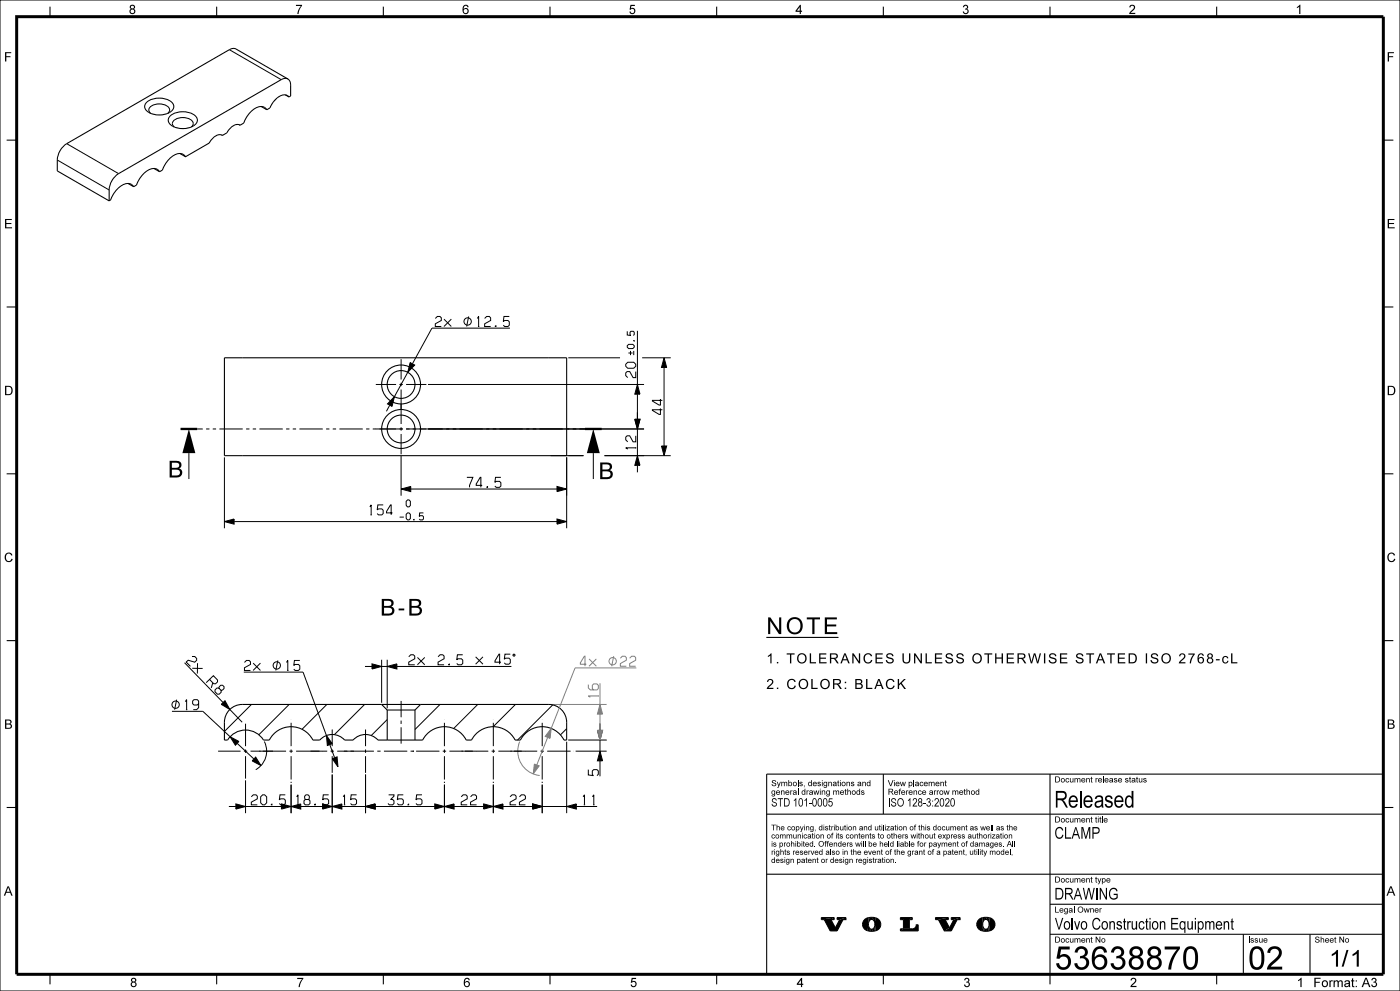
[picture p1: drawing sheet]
<svg xmlns="http://www.w3.org/2000/svg" width="420mm" height="297mm" viewBox="0 0 420 297" stroke-linecap="round" stroke-linejoin="round" font-family="sans-serif">
<g fill="#000">
<path d="M123 108.7l1.4 .7-2.1 2.2zM191.2 115.2l.8 2.9h-1.6zM199.2 107.2l.8 2.9h-1.6zM56.7 128.6l1.9 7.2h-3.9zM118.3 118.9l-.7 2.9-1.3-.8zM178 128.6l1.9 7.2h-3.8zM190.4 125.7h1.6l-.8 2.9zM191.2 136.6l.8 2.9h-1.6zM198.4 133.7h1.6l-.8 2.9zM67.3 156.3l2.9-.8v1.6zM120.3 146.6l2.9-.8v1.5zM167.1 145.8l2.9 .8-2.9 .7z"/>
<path d="M167.1 155.5l2.9 .8-2.9 .8zM66.4 211.1l1.1-1.1 1.5 2.6zM249.3 275.6l1-.6v.6zM246.4 275h3.9l-3.9 .6zM260.5 275l.1 1.8zM270.1 278.4h.9l-.9 .6zM272.8 275.6l.9-.6v.6zM274.9 277.2h.6zM294.8 275v1.8z"/>
<path d="M246.4 275.6l3.9-.6-1 .6 1.3 2.5 1.3-2.5 1.9-.6v.6h-.9l-1.8 3.4h-2l-1.8-3.4z" fill-rule="evenodd"/>
<path d="M251.1 275h2.7l-1.9 .6h-.8z" fill-rule="evenodd"/>
<path d="M259.3 275.7l1.2-.7 .1 2.1-.3 1.9a1.98 1.98 0 0 1-1-3.3z" fill-rule="evenodd"/>
<path d="M260.6 277.1l.2 2-.5-.1z" fill-rule="evenodd"/>
<path d="M260.7 277.9l.6 1.2h-.5z" fill-rule="evenodd"/>
<path d="M260.5 275l.4-.1 .1 .8-.4 .8z" fill-rule="evenodd"/>
<path d="M260.9 274.9h.9l-.3 .7-.5 .1z" fill-rule="evenodd"/>
<path d="M261.8 274.9l.4 .1-.1 .8-.6-.2z" fill-rule="evenodd"/>
<path d="M261 278.3l.9 .1-.1 .7h-.5z" fill-rule="evenodd"/>
<path d="M262.2 275l.5 .1-.3 1.6-.3-.9z" fill-rule="evenodd"/>
<path d="M262.3 277.8v1.3h-.5l.1-.7z" fill-rule="evenodd"/>
<path d="M262.7 275.1a2 2 0 0 1 1.5 1.9 2 2 0 0 1-1.5 1.9l-.3-2.2z" fill-rule="evenodd"/>
<path d="M262.4 277l.3 1.9-.4 .2z" fill-rule="evenodd"/>
<path d="M270.1 275h3.6l-.9 .6v2.8h-1.8v-2.8h-.9z" fill-rule="evenodd"/>
<path d="M270.1 279l.9-.6 3-.1 .6-.4 .3-.7h.6v1.8z" fill-rule="evenodd"/>
<path d="M280.6 275h3.9l-3 .6h-.9z" fill-rule="evenodd"/>
<path d="M281.5 275.6l3-.6v.6h-.9l1.3 2.5-1.6 .9z" fill-rule="evenodd"/>
<path d="M285.4 275h2.6l-1.9 .6h-.7z" fill-rule="evenodd"/>
<path d="M286.1 275.6l1.9-.6v.6h-.8l-1.8 3.4h-2.1l1.6-.9z" fill-rule="evenodd"/>
<path d="M293.5 275.7l1.3-.7v2.1l-.3 1.9a1.97 1.97 0 0 1-1-3.3z" fill-rule="evenodd"/>
<path d="M294.8 277.1l.2 2-.5-.1z" fill-rule="evenodd"/>
<path d="M295 277.9l.5 1.2h-.5z" fill-rule="evenodd"/>
<path d="M294.8 275l.4-.1 .1 .8-.5 .8z" fill-rule="evenodd"/>
<path d="M295.2 274.9h.9l-.3 .7-.5 .1z" fill-rule="evenodd"/>
<path d="M296.1 274.9l.4 .1-.2 .8-.5-.2z" fill-rule="evenodd"/>
<path d="M295.3 278.3l.8 .1-.1 .7h-.5z" fill-rule="evenodd"/>
<path d="M296.5 275l.4 .1-.2 1.6-.4-.9z" fill-rule="evenodd"/>
<path d="M296.6 277.8l-.1 1.3h-.5l.1-.7z" fill-rule="evenodd"/>
<path d="M296.9 275.1a2 2 0 0 1 1.6 1.9 2 2 0 0 1-1.5 1.9l-.3-2.2z" fill-rule="evenodd"/>
<path d="M296.7 277l.3 1.9-.5 .2z" fill-rule="evenodd"/>
</g>
<g fill="none" stroke="#000" stroke-width=".3">
<path d="M0 0h420v297h-420zM68.8 14.9l15.6 9M17.2 48l15.5 8.9M20 43.1l15.6 8.9M130.6 95.4l.6-.6h.8l.4 .4v.8l-1.8 1v.8h1.8M133.2 95.6l2.2 2.2M135.4 95.6l-2.2 2.2M140.6 94.8l-.6 3M143.2 95.4l.4-.6v3M143.4 97.8h.4M145.4 95.4l.6-.6h.8l.4 .4v.8l-1.8 1v.8h1.8M148.6 97.6l.2 .2z"/>
<path d="M152.8 94.8h-1.6l-.2 1.5 .4-.3h1l.4 .4v1l-.4 .4h-1l-.4-.4M153 98.3h-23.4l-5.9 10.7M188.2 99.3v1.1l1 .1-.2-.9 .3-.3h.7l.3 .3v.7l-.3 .2M191.2 99.1v16.1M112.7 115.2h6.1M118.3 118.9l-.7 2.9-1.3-.8zM119.8 115.2h1M120.3 107.6v6.1M120.3 114.7v1M120.3 116.7v10.4M121.8 115.2h6.1M122.3 111.6l-4 7.3"/>
<path d="M123 108.7l1.4 .7-2.1 2.2zM128.4 115.2h64.8M170.5 107.2h15.5M187.7 109.2l.6-.6h1.8l.6 .6v.6l-.6 .6h-1.8l-.6-.6zM188.2 103.6l.4-.4h1.3l.4 .4v.4l-.4 .5h-1.3l-.4-.5zM188.5 105.8h1.3M189.2 105.2v1.2M190.1 102.1l.2 .1zM190.1 105.2v1.2M190.7 111.4v1.8h-.8l-1-1.8h-.8l-.4 .4v.8l.6 .6M191.2 118.1v7.6M191.2 115.2l.8 2.9h-1.6z"/>
<path d="M192.7 107.2h8.5M198.1 119.6v1.8h-.4l-2-1.2v-.2h3M199.2 110.1v23.6M199.2 107.2l.8 2.9h-1.6zM56.7 135.8v7.8M59.2 128.6h1.6M61.8 128.6h1M63.8 128.6h1M65.8 128.6h7M67.3 137.1v21.2M73.8 128.6h1M75.8 128.6h1"/>
<path d="M77.8 128.6h7M85.8 128.6h1M87.8 128.6h1M89.8 128.6h7M97.8 128.6h1M99.8 128.6h1M101.8 128.6h7M109.8 128.6h1M116.9 121.4l-1 1.9M120.3 136.6v12M120.3 128.1v1M120.3 130.1v6"/>
<path d="M120.8 128.6h-9M165.2 136.6h9.9M170 137.1v21.2M178 135.8v7.8M181.3 136.6h19.9M190.4 125.7h1.6l-.8 2.9zM190.7 134v.4M190.7 134.2h-3l.6 .4M190.7 130.6v1.8h-.8l-1-1.8h-.8l-.4 .4v.8l.6 .6M191.2 128.6v8M191.2 139.5v2.1M191.2 136.6l.8 2.9h-1.6z"/>
<path d="M193.2 128.6h-71.4M198.1 122.4v1.8h-.4l-2-1.2v-.2h3M198.4 133.7h1.6l-.8 2.9zM67.3 156.3l2.9-.8v1.6zM70.2 156.3h96.9M111 151.9l.4-.6v3M111.2 154.3h.4M115 151.3h-1.6l-.2 1.5 .4-.3h1l.4 .4v1l-.4 .4h-1l-.4-.4M117.8 153.7h-1.8v-.4l1.2-2h.2v3M119.9 155h1.3M120.3 146.6l2.9-.8v1.5zM121.9 154.1l.4-.4h.4l.4 .4v1.3l-.4 .4h-.4l-.4-.4z"/>
<path d="M122.3 149.8h.4l.4 .4v1.3l-.4 .4h-.4l-.4-.4v-1.3zM123.2 146.6h43.9M124.1 155.7l.1 .1zM127 153.7h-1.1l-.1 1.1 1-.2 .2 .2v.7l-.2 .3h-.7l-.3-.3M140.1 143.1h1.8l-1 2.4v.6M144.7 145.5h-1.8v-.4l1.2-2h.2v3M146.1 145.9l.2 .2zM150.3 143.1h-1.6l-.2 1.5 .4-.3h1l.4 .4v1l-.4 .4h-1l-.4-.4M167.1 145.8l2.9 .8-2.9 .7zM167.1 155.5l2.9 .8-2.9 .8zM55.4 198.6l11.5 11.9M57.6 196.7l.8 .1 .6 .5v.6l-.6 .6-2-.6-.5 .5 1.2 1.3"/>
<path d="M59.3 198.8l-.1 3.1M114.5 197.7v12.9M116.2 197.7v14.6M57.7 200.3h3.1M62.9 203.6l1.2 1.3h.6l.6-.5v-.6l-1.3-1.3-2.1 2.1M63.8 204.6l-.4 1.6M65.6 206.2l.7 .7 .9-.5v-.6l-.4-.4h-.6l-.6 .8h-.5l-.6 .6v.5l.7 .7h.6l.5-.5v-.6M66.4 211.1l1.1-1.1 1.5 2.6zM69 212.6l3.7 3.9M73.7 216.9v6.7M75.4 211.1l-8.1 8.1M86.7 211.1l-9 9.1"/>
<path d="M87.3 215.6h.1M87.3 216.6v7M98.1 211.1l-7.5 7.5M99.7 218.6v5M109.4 211.1l-9.1 9.1M109.7 218.6v5M116.2 215.6l-4.8 4.8M120.3 210.1v4.9M120.3 216v1M120.3 218v4.9M132 211.1l-7.5 7.5M133.3 215.6h.1"/>
<path d="M133.3 216.6v7M143.3 211.1l-7.2 7.2M148 215.6h.1M148 216.6v7M154.6 211.1l-6.6 6.7M162.7 215.6h.1M162.7 216.6v7M165.8 211.3l-10.5 10.5M170 218.4l-1.9 1.8M65.4 225.1h6.8M73.2 225.1h1M73.7 233.9v9.8"/>
<path d="M73.7 224.6v1M73.7 226.6v6.8M75.2 225.1h10.6M79.3 222.2a6.3 6.3 0 0 1-2.6 8.5M86.8 225.1h1M87.3 235.2v8.5M87.3 224.6v1M87.3 226.6v7M87.3 234.3v.4M88.8 225.1h9.4M99.2 225.1h1M99.7 232.1v11.6"/>
<path d="M99.7 224.6v1M99.7 226.6v5M101.2 225.1h11M109.7 232.1v11.6M109.7 224.6v1M109.7 226.6v5M113.2 225.1h1M115.2 225.1h7M123.2 225.1h1M124.8 225.1h7M132.8 225.1h1M133.3 235.2v8.5"/>
<path d="M133.3 224.6v1M133.3 226.6v7M133.3 234.3v.4M134.8 225.1h11.7M147.5 225.1h1M148 235.2v8.5M148 224.6v1M148 226.6v7M148 234.3v.4M149.5 225.1h11.7M162.2 225.1h1M162.7 235.2v8.5"/>
<path d="M162.7 224.6v1M162.7 226.6v7M162.7 234.3v.4M164.2 225.1h7M170 222.3v21.4M170.5 221.8h11.5M172.2 225.1h.1M172.7 225.1h9.3M266.7 239.2v2.5M246.4 275h3.9v.6h-1l1.3 2.5 1.3-2.5h-.8v-.6h2.7v.6h-.9l-1.8 3.4h-2l-1.8-3.4h-.9zM261 275.7a1.13 1.13 0 0 1 1.3 .3 1.13 1.13 0 0 1 .1 1.3 1 1 0 0 1-1.1 1.1 1 1 0 0 1-.7-1.4zM262.7 275.1a2.07 2.07 0 0 1 1.5 2.4 2.07 2.07 0 0 1-2.4 1.6 2.19 2.19 0 0 1-2.6-.9 2.19 2.19 0 0 1 .4-2.8l1.4-.5 1.7 .2"/>
<path d="M270.1 275h3.6v.6h-.9v2.8a1.59 1.59 0 0 0 2-.8l.1-.4h.6v1.8h-5.4v-.6h.9v-2.8h-.9zM280.6 275h3.9v.6h-.9l1.3 2.5 1.2-2.5h-.7v-.6h2.6v.6h-.8l-1.8 3.4h-2.1l-1.8-3.4h-.9zM295.3 275.7a1.13 1.13 0 0 1 1.3 .3 1.13 1.13 0 0 1 .1 1.3 1 1 0 0 1-1.2 1.2 1 1 0 0 1-.7-1.5zM296.9 275.1a2.07 2.07 0 0 1 1.6 2.4 2.07 2.07 0 0 1-2.4 1.6 2.19 2.19 0 0 1-2.7-.9 2.19 2.19 0 0 1 .5-2.8l1.4-.5 1.6 .2M390 292.6h.1M390 292h.1"/>
<circle cx="140.3" cy="96.3" r="1.1"/>
</g>
<path d="M165.2 211.1h16.8M155.9 222.2a7.3 7.3 0 0 0 6 10.2M170.5 221.8h11.5" fill="none" stroke="#808080" stroke-width=".3"/>
<g fill="none" stroke="#000" stroke-width=".32">
<path d="M15 2v3M65 2v3M68.8 14.9l-48.8 28.2M70.8 14.7l15.6 9M115 2v3M165 2v3M215 2v3M265 2v3M315 2v3M365 2v3M68.1 39.8l-1.4 .8-.2-.1M73.1 36.9l-1.1 .6-.2-.1"/>
<path d="M78.4 31.9l1.6 1 1-.5M84.4 23.9l-48.8 28.1M87.2 25.5v3.3l-.5 .3-1.1-.7M2 42h3M17.2 48v3.2l15.5 9M32.7 56.9v3.3M33.2 60l-.5 .2M38.4 55l1.7 1 .8-.5M46.2 50.5l1.7 1 .8-.5M62.8 42.9l-7.1 4.1-1.7-1M415 42h3M2 92h3"/>
<path d="M415 92h3M67.3 107.2h102.7v29.4h-102.7zM2 142h3M415 142h3M2 192h3M415 192h3M114.5 211.1l1.7 1.7M116.2 212.8v9M116.2 212.8h8.3M124.5 212.8v9M126.2 211.1l-1.7 1.7M93.9 221.8a7.3 7.3 0 0 0-13.1 0h-1.8a6.3 6.3 0 0 0-10.7 0h-1v-5.3a5.3 5.3 0 0 1 5.4-5.4h92a5.3 5.3 0 0 1 5.3 5.4v5.3h-.8a7.3 7.3 0 0 0-13.1 0h-1.6a7.3 7.3 0 0 0-13 0h-1.6a7.3 7.3 0 0 0-13.1 0h-13.4a5 5 0 0 0-7.5 0h-2.5a5 5 0 0 0-7.5 0h-2"/>
<path d="M265 232v12M315 232v63M415 232h-185v60M2 242h3M230 244h185M415 242h3M230 262h185M315 271h100M315 280h100M373 280v12M393 280v12M15 292v3"/>
<path d="M65 292v3M115 292v3M165 292v3M215 292v3M265 292v3M365 292v3"/>
<circle cx="120.3" cy="115.2" r="4.2"/>
<circle cx="120.3" cy="115.2" r="5.8"/>
<circle cx="120.3" cy="128.6" r="4.2"/>
<circle cx="120.3" cy="128.6" r="5.8"/>
</g>
<g fill="#000">
<path d="M1.5 15.6h1.9v.3h-1.5v.9h1.2v.3h-1.2v1.3h-.4zM68.8 14.7l.9-.3 1.2 .2-.2 .2-1-.1-.8 .3zM88.8 1.4h1.8l-.8 1.7-.2 1.1h-.4l.2-.8 .9-1.6h-1.5zM189.1 1.4h1.4v.4h-1.1l-.1 .7a.9 .9 0 0 1 1.2 .5 .9 .9 0 0 1-.5 1.2 .9 .9 0 0 1-1.2-.7l.4-.1a.58 .58 0 0 0 .8 .3 .58 .58 0 0 0 .1-.9 .58 .58 0 0 0-.9 .1h-.3zM289.1 1.6a.72 .72 0 0 1 1.1 0 .72 .72 0 0 1-.1 1.1 .85 .85 0 0 1 0 1.5 .85 .85 0 0 1-1.3-.7l.4-.1a.55 .55 0 0 0 .6 .5 .55 .55 0 0 0 .4-.7 .55 .55 0 0 0-.7-.3v-.3a.45 .45 0 0 0 .6-.4 .45 .45 0 0 0-.4-.5 .45 .45 0 0 0-.5 .5l-.3-.1zM339.1 1.6a.91 .91 0 0 1 1.3 .2 .91 .91 0 0 1-.4 1.3l-.8 .8h1.4v.3h-1.9l.7-1a.9 .9 0 0 0 .5-1.4l-.6 .1-.2 .3h-.3zM389.1 2.1l1-.7v2.8h-.3v-2.2l-.7 .4zM416.3 15.6h1.9v.3h-1.5v.9h1.2v.3h-1.2v1.3h-.4zM44.5 33h.3l.5 .9-.2 .2-.3-.3zM44.8 33.6a6.8 6.8 0 0 0 5.9 0l.3 .2a6.9 6.9 0 0 1-6.4 0zM50.7 33h.4l-.1 .2-.5 .9-.3-.2zM44 30.4a6.3 6.3 0 0 1 7.9 .5 1.96 1.96 0 0 1-.9 2.9l-.3-.2a1.76 1.76 0 0 0 1.3-1.7 1.76 1.76 0 0 0-1.3-1.6 6.1 6.1 0 0 0-6.8 .7 1.69 1.69 0 0 0 .9 2.6l-.2 .2a1.97 1.97 0 0 1-.6-3.4z"/>
<path d="M44.8 32.1a4.3 4.3 0 0 1 6.2 .4l.1 .5h-.4a2.98 2.98 0 0 0-3.6-1.6l-1.2 .3a1.57 1.57 0 0 0-1.1 1.3h-.3zM51.6 37h.3l.5 1-.3 .1-.2-.2zM51.9 37.7a6.8 6.8 0 0 0 5.9 0l.2 .2a6.9 6.9 0 0 1-6.4 0zM57.8 37h.3v.3l-.5 .8-.3-.1zM51.1 34.5a6.3 6.3 0 0 1 7.9 .5 1.96 1.96 0 0 1-1 2.9l-.2-.2a1.76 1.76 0 0 0 1.2-1.7 1.76 1.76 0 0 0-1.2-1.7 6.1 6.1 0 0 0-6.8 .8 1.69 1.69 0 0 0 .9 2.6l-.3 .2a1.97 1.97 0 0 1-.5-3.4zM51.9 36.2a4.3 4.3 0 0 1 6.1 .4l.1 .4h-.3a2.98 2.98 0 0 0-3.6-1.6l-1.2 .4a1.57 1.57 0 0 0-1.1 1.2h-.3zM68.9 38.3l.6-.4a2.44 2.44 0 0 1 2.5-.6l-.2 .3a3.4 3.4 0 0 0-3.6 2.3l-.3-.2zM72 37.3l-.1 .4zM74.9 33.7a4.1 4.1 0 0 1 4.5-1.7l-.1 .3a4.2 4.2 0 0 0-4.8 2.3l-1.2 2.3h-.3l.7-1.6zM79.4 32l.2 .2a.53 .53 0 0 1 .3 .8l-.6-.7zM82.5 29.8a3.4 3.4 0 0 1 3.8-1.3l-.2 .3a4.1 4.1 0 0 0-4.5 2.7l-.5 .9-.3-.1zM84.3 23.7l.9-.3 1.2 .1-.1 .3-1.1-.1-.8 .3z"/>
<path d="M86.3 28.5l.5 .4-.2 .3-.5-.4zM86.4 23.5l.6 .6 .3 1.4h-.3l-.1-.8-.6-.9zM18.8 43.8l1.2-.9 .1 .3a6.2 6.2 0 0 0-2.8 4.7l-.3 .1a6.3 6.3 0 0 1 1.8-4.2zM34.4 52.8l1.1-.9 .1 .3a6.2 6.2 0 0 0-2.7 4.7l-.3 .1a6.3 6.3 0 0 1 1.8-4.2zM34.9 56.7a4.1 4.1 0 0 1 4.6-1.6l-.2 .3a4.2 4.2 0 0 0-4.8 2.3l-1.2 2.3-.3-.1 .7-1.6zM39.5 55.1l.2 .1a.53 .53 0 0 1 .3 .9l-.7-.7zM42.7 52.2a4.1 4.1 0 0 1 4.5-1.6l-.1 .3a4.2 4.2 0 0 0-4.8 2.3l-1.2 2.3-.3-.1 .7-1.6zM47.2 50.6l.3 .2a.53 .53 0 0 1 .3 .8l-.7-.7zM50.5 47.7a4.1 4.1 0 0 1 4.5-1.6l-.1 .3a4.2 4.2 0 0 0-4.8 2.3l-1.2 2.3-.3-.1 .7-1.5zM55 46.1l.2 .2a.53 .53 0 0 1 .3 .8l-.6-.7zM63.6 41.4l.6-.5a2.44 2.44 0 0 1 2.5-.5l-.2 .3a3.4 3.4 0 0 0-3.6 2.2l-.3-.1zM66.7 40.4l-.1 .3z"/>
<path d="M1.5 65.6h2v.3h-1.6v.9h1.5v.3h-1.5v1h1.7v.3h-2.1zM416.3 65.6h2v.3h-1.6v.9h1.5v.3h-1.5v1h1.7v.3h-2.1zM1.8 165.9a1.15 1.15 0 0 1 1.9 .5l-.4 .1a.86 .86 0 0 0-1.1-.5 .86 .86 0 0 0-.4 1.2 .82 .82 0 0 0 .7 .9 .82 .82 0 0 0 .9-.7l.4 .1a1.3 1.3 0 0 1-1.8 .8 1.3 1.3 0 0 1-.5-1.9zM416.6 165.9a1.15 1.15 0 0 1 1.9 .5l-.4 .1a.86 .86 0 0 0-1.1-.5 .86 .86 0 0 0-.4 1.2 .82 .82 0 0 0 .7 .9 .82 .82 0 0 0 .9-.7l.4 .1a1.3 1.3 0 0 1-1.8 .8 1.3 1.3 0 0 1-.5-1.9zM231.7 233.9a.71 .71 0 0 1 1.2 .4h-.3a.33 .33 0 0 0-.4-.3 .33 .33 0 0 0-.2 .5 .62 .62 0 0 1 .8 .2 .62 .62 0 0 1-.2 .9 .74 .74 0 0 1-1.1-.6h.2a.44 .44 0 0 0 .5 .4 .44 .44 0 0 0 .4-.4l-.1-.1a.63 .63 0 0 1-.8-.2 .63 .63 0 0 1 0-.8zM233 234.3h.3l.3 1 .4-1h.2l-.6 1.6-.3 .2-.1-.2 .3-.3zM234.3 236.9l.2 .2 .4-.2 .4 .1v1.2h-.2v-1l-.2-.1-.3 .2-.1 .9h-.2zM234.4 234.3l.2 .2a.41 .41 0 0 1 .4-.2 .41 .41 0 0 1 .4 .2l.4-.2 .3 .1 .1 1.2h-.3v-1l-.2-.1-.3 .2v.9h-.2v-.8l-.3-.3-.2 .2-.1 .9h-.2zM237.1 236.9l.2 .2 .5-.2-.4 .3-.1 1h-.2zM239.3 233.8h.3v1.8h-.3zM239.3 236.4h.3v1.8h-.3zM239.9 234.4l.6-.1 .3 .4-.5-.2-.2 .2a.51 .51 0 0 1 .6 .3 .51 .51 0 0 1-.2 .6l-.6-.1-.1-.3 .5 .2 .3-.2a.63 .63 0 0 1-.7-.8z"/>
<path d="M241.2 235.4h.2l-.2 .6zM242 236.9l.2 .2 .5-.2-.5 .3v1h-.2zM244 236.9h.2l.3 1 .3-1h.2l.3 1 .3-1h.2l-.4 1.3h-.2l-.3-1-.2 1h-.3zM245.4 234.4l.6-.1 .2 .4-.5-.2-.2 .2a.51 .51 0 0 1 .6 .3 .51 .51 0 0 1-.2 .6l-.5-.1-.2-.3 .6 .2 .3-.2a.63 .63 0 0 1-.7-.8zM246.5 236.9l.3 .2 .3-.2 .4 .1 .1 1.2h-.2l-.1-1-.2-.1-.3 .2v.9h-.3zM248.5 234.3l.2 .2 .4-.2 .4 .1 .1 1.2h-.3v-1l-.2-.1-.3 .2-.1 .9h-.2zM250 236.9l.2 .2a.42 .42 0 0 1 .4-.2 .42 .42 0 0 1 .3 .2l.4-.2 .3 .1 .1 1.2h-.2v-1l-.2-.1-.3 .2v.9h-.2v-.8l-.3-.3-.3 .2v.9h-.2zM251.3 234l.3-.1v.4h.2l-.2 .2v.8l.2 .3-.4-.1-.1-1h-.2zM254 234.3l.2 .2 .4-.2 .3 .1 .1 1.2h-.2v-1l-.3-.1-.3 .2v.9h-.2zM253.5 236.6l.2-.2v.5h.3v.2h-.3v.7l.3 .4-.4-.1-.1-1h-.1zM254.2 236.4h.2v.7l.4-.2 .4 .2v1.1h-.2v-.8l-.2-.3-.3 .2-.1 .9h-.2zM255.4 234.4l.6-.1 .3 .4-.5-.2-.3 .2a.51 .51 0 0 1 .6 .3 .51 .51 0 0 1-.2 .6l-.5-.1-.2-.3 .6 .2 .3-.2a.63 .63 0 0 1-.7-.8z"/>
<path d="M258.5 237l.6-.1 .2 .3-.5-.1-.2 .2a.51 .51 0 0 1 .6 .3 .51 .51 0 0 1-.2 .6l-.5-.1-.2-.3 .6 .2 .3-.2a.63 .63 0 0 1-.7-.8zM258.7 234.3l.2 .2 .4-.2 .4 .1 .1 1.2h-.3v-1l-.2-.1-.4 .2v.9h-.2zM266.3 233.8h.3l.6 1.6 .6-1.6h.2l-.7 1.8h-.2zM269.9 236.4h.4l-.3 .2v.3h.2v.2h-.2v1.1h-.2v-1.1l-.2-.2h.2zM270 234.3h.2l.3 1 .3-1h.2l.2 1 .3-1h.3l-.4 1.3h-.3l-.2-1-.3 1h-.2zM271.9 236.9l.2 .2 .4-.2-.4 .3v1h-.2zM274 233.8h.2v1.8h-.2zM274.1 236.9l.2 .2 .4-.2 .3 .1 .1 1.2h-.2v-1l-.3-.1-.3 .2v.9h-.2zM275.6 237l.6-.1 .3 .4-.3-.2a.41 .41 0 0 0-.6 .5 .41 .41 0 0 0 .7 .3l.2-.2a.63 .63 0 0 1-.9 .4 .63 .63 0 0 1 0-1.1zM276.1 234.5l.6-.2 .3 .4-.3-.2a.41 .41 0 0 0-.6 .5 .41 .41 0 0 0 .7 .3l.2-.1a.63 .63 0 0 1-.9 .3 .63 .63 0 0 1 0-1zM278.6 234.3l.2 .2a.41 .41 0 0 1 .4-.2 .41 .41 0 0 1 .4 .2l.4-.2 .3 .1 .1 1.2h-.2l-.1-1-.2-.1-.3 .2v.9h-.2v-.8l-.3-.3-.2 .2-.1 .9h-.2zM280.2 236.9l.2 .2 .5-.2-.4 .3v1h-.3z"/>
<path d="M281.1 236.9l.1 .2 .5-.2-.4 .3v1h-.2zM282.1 234.3l.2 .2 .4-.2 .4 .1 .1 1.2h-.3v-1l-.2-.1-.3 .2-.1 .9h-.2zM283.1 236.9h.2l.3 1 .3-1h.2l.3 1 .3-1h.2l-.4 1.3h-.3l-.2-1-.3 1h-.2zM283.5 234l.3-.1v.4h.2v.2h-.2v.8l.2 .3-.4-.1-.1-1h-.1zM285.7 236.9l.3 .2a.41 .41 0 0 1 .3-.2 .41 .41 0 0 1 .4 .2l.4-.2 .3 .1 .1 1.2h-.2v-1l-.3-.1-.3 .2v.9h-.2v-.8l-.2-.3-.3 .2v.9h-.3zM289.3 236.6l.2-.2v.5h.2v.2h-.2v.7l.3 .4-.5-.1v-1h-.2zM290 236.4h.2v.7l.4-.2 .4 .2v1.1h-.2v-.8l-.3-.3-.3 .2v.9h-.2zM319.8 233.4l.6-.2 .3 .4-.3-.2a.41 .41 0 0 0-.5 .5 .41 .41 0 0 0 .6 .3l.3-.1a.62 .62 0 0 1-1 .3 .62 .62 0 0 1 0-1zM321 233.2h.2v.9l.3 .2 .3-.2v-.9h.2v1.3h-.2v-.2l-.4 .2-.3-.1zM322.4 233.2l.2 .2a.41 .41 0 0 1 .3-.2 .41 .41 0 0 1 .4 .2l.4-.2 .3 .1 .1 1.2h-.2v-1l-.2-.1-.3 .2-.1 .9h-.2v-.8l-.2-.3-.3 .2v.9h-.2zM325.9 233.2l.2 .2 .4-.2 .3 .1 .1 1.2h-.2v-1l-.3-.1-.3 .2v.9h-.2zM327.3 232.9l.2-.2v.5h.3v.2h-.3v.7l.3 .4-.5-.1v-1h-.2z"/>
<path d="M328.7 233.2l.2 .2 .4-.2-.4 .3v1h-.2zM330.9 232.7h.2v1.8h-.2zM334.3 233.3l.6-.1 .2 .3-.4-.1-.3 .2a.51 .51 0 0 1 .6 .3 .51 .51 0 0 1-.2 .6l-.5-.1-.1-.3 .5 .2 .3-.2a.63 .63 0 0 1-.7-.8zM337.7 233.3l.6-.1 .2 .3-.5-.1-.2 .2a.51 .51 0 0 1 .6 .3 .51 .51 0 0 1-.2 .6l-.5-.1-.2-.3 .6 .2 .2-.2a.63 .63 0 0 1-.6-.8zM338.9 232.9l.2-.2v.5h.2v.2h-.2v.7l.3 .4-.5-.1v-1h-.2zM341 232.9l.2-.2v.5h.2v.2h-.2v.7l.3 .4-.5-.1v-1h-.2zM341.7 233.2h.2v.9l.2 .2 .3-.2 .1-.9h.2v1.3h-.2v-.2l-.4 .2-.4-.1zM343.1 233.3l.6-.1 .3 .3-.5-.1-.3 .2a.51 .51 0 0 1 .6 .3 .51 .51 0 0 1-.2 .6l-.5-.1-.2-.3 .6 .2 .3-.2a.63 .63 0 0 1-.7-.8zM231.8 239.4a.75 .75 0 0 1 .8-.2 .75 .75 0 0 1 .4 .7h-.2a.47 .47 0 0 0-.4-.5 .47 .47 0 0 0-.6 .4 .47 .47 0 0 0 .5 .5 .78 .78 0 0 1 .7 .9 .78 .78 0 0 1-.9 .7 .78 .78 0 0 1-.6-1h.2a.5 .5 0 0 0 .6 .6 .5 .5 0 0 0 .3-.8 .87 .87 0 0 1-.9-.3 .87 .87 0 0 1 .1-1zM231.5 255l.2 .1 .5-.1-.4 .3-.1 .9h-.2zM232.1 252.6l.6-.1 .2 .3-.5-.1-.2 .2a.48 .48 0 0 1 .6 .2 .48 .48 0 0 1-.2 .7l-.5-.1-.2-.3 .6 .2 .2-.2a.6 .6 0 0 1-.6-.8zM231.4 247.2h1.4v.1h-.6v1.6h-.2v-1.6h-.6z"/>
<path d="M231.6 250.2l.6-.1 .3 .4-.3-.2a.4 .4 0 0 0-.5 .4 .4 .4 0 0 0 .5 .4l.3-.2a.6 .6 0 0 1-.9 .3 .6 .6 0 0 1 0-1zM233 247.2h.2v.6l.4-.2 .3 .2 .1 1.1h-.2v-.8l-.3-.3-.3 .2v.9h-.2zM233.3 239.2h1.6v.3h-.7v2.2h-.2v-2.2h-.7zM234 250.1l.2 .2 .4-.3 .3 .3 .4-.3 .3 .2 .1 1.1h-.2l-.1-.9-.2-.2-.2 .2-.1 .9h-.2v-.8l-.2-.3-.3 .2v.9h-.2zM234.2 257.5l.6-.1 .2 .3-.5-.1-.2 .2a.48 .48 0 0 1 .6 .2 .48 .48 0 0 1-.2 .6l-.5-.1-.1-.3 .5 .3 .3-.2a.6 .6 0 0 1-.7-.8zM234.1 254.5h.2v.6l.4-.2 .4 .2v1.1h-.2v-.8l-.3-.3-.2 .2-.1 .9h-.2zM235.2 252.5l.2 .2 .4-.2-.4 .3v.9h-.2zM235.5 254.7l.2-.2v.5h.2l-.2 .1v.7l.2 .4-.4-.1v-1h-.2zM236 250.1l.2 .2 .4-.3 .3 .3 .4-.3 .3 .2 .1 1.1h-.3v-.9l-.2-.2-.3 .2v.9h-.2v-.8l-.2-.3-.3 .2v.9h-.2zM236.2 255h.5l.2 .3-.4-.2-.2 .2a.48 .48 0 0 1 .5 .3 .48 .48 0 0 1-.1 .6l-.5-.1-.2-.3 .5 .2 .3-.2a.6 .6 0 0 1-.6-.8zM236.4 247.8l.5-.2 .4 .4-.4-.1a.4 .4 0 0 0-.5 .4 .4 .4 0 0 0 .6 .3l.3-.2a.6 .6 0 0 1-.9 .4 .6 .6 0 0 1 0-1zM237.2 257.4l.9 .1v1.1h-.2v-.9l-.2-.1-.3 .2v.8h-.2z"/>
<path d="M237.3 252h.2v.7l.4-.2 .3 .2 .1 1h-.2v-.7l-.3-.3-.3 .2v.8h-.2zM237.9 255l.2 .1 .5-.1-.4 .3-.1 .9h-.2zM238 250.1h.2v.9l.2 .1 .3-.1 .1-.9h.2v1.2l-.2-.2-.4 .2-.3-.1zM238.7 239.2h.2v2.5h-.3v-2l-.4 .4zM239.3 250.1l.9 .1 .1 1.1h-.2v-.9l-.3-.2-.3 .2v.9h-.2zM240.1 255h.6l.2 .3-.5-.2-.2 .2a.48 .48 0 0 1 .6 .3 .48 .48 0 0 1-.2 .6l-.5-.1-.2-.3 .6 .2 .2-.2a.6 .6 0 0 1-.6-.8zM240 247.6h.2l.3 1 .4-1h.2l-.6 1.6-.3 .2-.1-.3 .3-.2zM241 252.2l.2-.1v.4h.2l-.2 .2v.7l.3 .3-.5-.1v-.9h-.2zM241.8 247.6l.9 .2 .1 1.1h-.2l-.1-1-.2-.1-.3 .2v.9h-.2zM241.2 250.2l.6-.1 .3 .4-.3-.2a.36 .36 0 0 0-.5 .1 .36 .36 0 0 0 .1 .5 .36 .36 0 0 0 .5 0h.2a.6 .6 0 0 1-.9 .3 .6 .6 0 0 1 0-1zM241.9 239.2h.2v2.5h-.3v-2l-.5 .4zM241.8 257.1l.2-.1v.4h.2l-.2 .2v.7l.3 .3-.5-.1v-.9h-.2z"/>
<path d="M242.5 255l.2 .1 .5-.1-.4 .3v.9h-.3zM242.7 240.7h.8v.3h-.8zM243.2 255h.2l.3 .9 .4-.9h.2l-.4 1.2h-.3zM243.8 257.4l.9 .1 .1 1.1h-.3v-.9l-.2-.1-.3 .2v.8h-.2zM243.7 249.8l.2-.2v.5h.2l-.2 .2v.7l.2 .3-.4-.1v-.9h-.2zM244.3 253.5h.2v.2h-.2zM244.5 248.6h.2l-.2 .6zM245.1 257.1l.2-.1v.4h.2l-.2 .2v.7l.3 .3-.5-.1v-.9h-.1zM246.2 250.1l.9 .1v1.1h-.2v-.9l-.2-.2-.3 .2v.9h-.2zM247.6 247.7h.6l.2 .3-.4-.2-.3 .2a.48 .48 0 0 1 .6 .3 .48 .48 0 0 1-.2 .6l-.5-.1-.1-.3 .5 .2 .3-.2a.6 .6 0 0 1-.7-.8zM247.6 252.1l.4-.1-.2 .2 .1 .5h-.2v1h-.2v-1l-.2-.2h.2zM247.7 257.4l.2 .2 .5-.2-.4 .3-.1 .9h-.2z"/>
<path d="M248.3 252.1l.4-.1-.3 .2 .2 .5h-.2v1h-.2v-1l-.2-.2h.2zM248.7 239.3h1.1v.2h-.9l-.1 .7a.76 .76 0 0 1 1 .8 .76 .76 0 0 1-1.2 .4l-.1-.3 .2-.1 .2 .4a.5 .5 0 0 0 .7-.5 .5 .5 0 0 0-.9-.3l-.2-.1zM249.1 254.5h.2v1.7h-.2zM248.8 247.3l.2-.1v.4h.2l-.2 .2v.7l.2 .4-.4-.1v-1h-.2zM249.4 247.6l.2 .2 .4-.1-.3 .3-.1 .9h-.2zM249.6 249.6h.4l-.2 .2 .2 .5h-.3v1h-.2v-1l-.2-.2h.2zM249.7 255h.5l.3 .3-.5-.2-.2 .2a.48 .48 0 0 1 .6 .3 .48 .48 0 0 1-.2 .6l-.5-.1-.2-.3 .6 .2 .2-.2a.6 .6 0 0 1-.6-.8zM250.1 252.5l1 .1v1.1h-.2v-.9l-.2-.1-.3 .2v.8h-.3zM251.9 257.5l.5-.1 .3 .3-.5-.1-.2 .2a.48 .48 0 0 1 .6 .2 .48 .48 0 0 1-.2 .6l-.5-.1-.2-.3 .6 .3 .2-.2a.6 .6 0 0 1-.6-.8zM251.3 249.8l.3-.2v.5h.2l-.2 .2v.7l.2 .3-.4-.1-.1-.9h-.1zM252.1 250.1h.5l.2 .3-.4-.2-.2 .2a.48 .48 0 0 1 .5 .3 .48 .48 0 0 1-.1 .6l-.5-.1-.2-.3 .5 .2 .3-.1a.6 .6 0 0 1-.6-.9zM252 247.6h.2l.1 .9 .2 .2 .3-.2v-.9h.2v1.3l-.2-.2-.4 .2-.3-.2z"/>
<path d="M253.3 255l.9 .1 .1 1.1h-.2v-.9l-.3-.2-.3 .2v.9h-.2zM253.4 247.3l.2-.1v.4h.2l-.2 .2v.7l.2 .4-.4-.1v-1h-.2zM254.1 252.5l.2 .2 .4-.2-.3 .3-.1 .9h-.2zM253.9 250.2l.6-.1 .3 .4-.3-.2a.36 .36 0 0 0-.5 .1 .36 .36 0 0 0 .1 .5 .36 .36 0 0 0 .5 0h.2a.6 .6 0 0 1-.9 .3 .6 .6 0 0 1 0-1zM255 252.6l.5-.1 .2 .3-.4-.1-.2 .2a.48 .48 0 0 1 .5 .2 .48 .48 0 0 1-.1 .7l-.5-.1-.2-.3 .5 .2 .3-.2a.6 .6 0 0 1-.6-.8zM254.8 257.4l.9 .1 .1 1.1h-.2v-.9l-.2-.1-.3 .2-.1 .8h-.2zM255.3 254.7l.2-.2v.5h.2l-.2 .1v.7l.3 .4-.5-.1v-1h-.1zM255.9 247.6l.9 .2 .1 1.1h-.3v-1l-.2-.1-.3 .2v.9h-.2zM256 254.5h.2v.6l.3-.2 .4 .2v1.1h-.2v-.8l-.2-.3-.3 .2v.9h-.2zM256.3 250.1l.9 .1 .1 1.1h-.2v-.9l-.2-.2-.3 .2-.1 .9h-.2zM256.8 257.4l.2 .2 .4-.2-.4 .3v.9h-.2zM256.6 252.5h.2l.2 1 .3-1h.2l.3 1 .2-1h.3l-.4 1.2h-.3l-.2-.9-.2 .9h-.3z"/>
<path d="M257.7 249.8l.2-.2v.5h.2l-.2 .2v.7l.2 .3-.4-.1v-.9h-.2zM258.9 252h.2v1.7h-.2zM259.2 247.6l.9 .2 .1 1.1h-.3v-1l-.2-.1-.3 .2v.9h-.2zM259.4 252h.3v1.7h-.3zM259.6 250.1l1 .1v1.1h-.2v-.9l-.2-.2-.3 .2-.1 .9h-.2zM260.8 257.5l.5-.1 .3 .3-.5-.1-.2 .2a.48 .48 0 0 1 .6 .2 .48 .48 0 0 1-.2 .6l-.5-.1-.2-.3 .6 .3 .2-.2a.6 .6 0 0 1-.6-.8zM260.4 255h.3l.3 .9 .3-.9h.2l-.4 1.2h-.2zM261 249.8l.2-.2v.5h.2l-.2 .2v.7l.2 .3-.4-.1v-.9h-.2zM261.7 250.1h.5l.3 .3-.5-.2-.2 .2a.48 .48 0 0 1 .6 .3 .48 .48 0 0 1-.2 .6l-.5-.1-.2-.3 .6 .2 .2-.1a.6 .6 0 0 1-.6-.9zM261.9 257.1l.2-.1v.4h.3l-.3 .2v.7l.3 .3-.4-.1-.1-.9h-.1zM262.6 257.4l.2 .2 .4-.2-.4 .3v.9h-.2zM263.1 255l.9 .1 .1 1.1h-.3v-.9l-.2-.2-.3 .2v.9h-.2z"/>
<path d="M262.5 247.6h.2v.9l.2 .2 .3-.2v-.9h.3v1.3l-.3-.2-.3 .2-.4-.2zM263.5 249.8l.2-.2v.5h.2l-.2 .2v.7l.2 .3-.4-.1v-.9h-.2zM263.9 252h.2v.7l.4-.2 .4 .2v1h-.2v-.7l-.2-.3-.3 .2-.1 .8h-.2zM263.8 247.3l.2-.1v.4h.2l-.2 .2v.7l.3 .4-.5-.1v-1h-.1zM264.4 254.7l.2-.2v.5h.2l-.2 .1v.7l.3 .4-.5-.1v-1h-.2zM265 247.2h.2v1.7h-.2zM264.7 257.1l.2-.1v.4h.2l-.2 .2v.7l.2 .3-.4-.1v-.9h-.2zM266 247.6h.9l-.7 1.1h.8v.2h-1.1l.7-1.1h-.6zM266.6 252h.2v1.7h-.2zM267.2 254.5h.4l-.3 .2 .2 .4h-.2v1.1h-.2v-1.1l-.2-.1h.2zM267.2 257.4l.9 .1 .1 1.1h-.3v-.9l-.2-.1-.3 .2v.8h-.2zM267.6 239.4a.76 .76 0 0 1 .8-.2 .76 .76 0 0 1 .4 .7h-.2a.47 .47 0 0 0-.4-.5 .47 .47 0 0 0-.6 .4 .47 .47 0 0 0 .5 .5 .78 .78 0 0 1 .7 .9 .78 .78 0 0 1-.9 .7 .78 .78 0 0 1-.6-1h.2a.5 .5 0 0 0 .6 .6 .5 .5 0 0 0 .3-.8 .87 .87 0 0 1-.9-.3 .87 .87 0 0 1 .1-1z"/>
<path d="M267.5 249.8l.2-.2v.5h.2l-.2 .2v.7l.2 .3-.4-.1v-.9h-.2zM268.1 249.6h.2v.6l.4-.2 .3 .2 .1 1.1h-.2v-.8l-.3-.3-.3 .2v.9h-.2zM268.5 258.4l.2 .2zM268.4 254.7l.2-.2v.5h.2l-.2 .1v.7l.2 .4-.4-.1v-1h-.2zM268.5 247.3l.2-.1v.4h.2l-.2 .2v.7l.3 .4-.5-.1v-1h-.2zM269 254.5h.2v.6l.4-.2 .4 .2v1.1h-.2v-.8l-.2-.3-.3 .2-.1 .9h-.2zM269.1 252h.2v1.7h-.2zM270.7 250.1l.2 .1 .5-.1-.4 .3-.1 .9h-.2zM271 247.6l.9 .2 .1 1.1h-.2l-.1-1-.2-.1-.3 .2v.9h-.2zM271.6 250.1h.5l.3 .3-.5-.2-.2 .2a.48 .48 0 0 1 .6 .3 .48 .48 0 0 1-.2 .6l-.5-.1-.2-.3 .5 .2 .3-.1a.6 .6 0 0 1-.6-.9zM272.8 252h.2v1.7h-.2zM273 239.2h.1v2.5h-.2v-2l-.5 .4z"/>
<path d="M273.2 250.1h.2l.3 .9 .2-.9h.2l.3 .9 .3-.9h.2l-.4 1.2h-.2l-.3-.9-.2 .9h-.3zM273.6 255l.2 .1 .5-.1-.4 .3v.9h-.3zM274.5 247.2h.4l-.3 .2 .2 .4h-.2v1.1h-.3v-1.1l-.1-.2h.1zM274 239.4a.78 .78 0 0 1 1.1 .3 .78 .78 0 0 1-.4 1.1l-.6 .6h1v.3h-1.3l.3-.7a1.04 1.04 0 0 0 .5-1.5h-.3l-.2 .4h-.3zM275.4 252.1l.5-.1-.3 .2 .2 .5h-.3v1h-.2v-1l-.2-.2h.2zM275.7 255l1 .1v1.1h-.2v-.9l-.2-.2-.3 .2v.9h-.3zM275.6 249.8l.2-.2v.5h.2l-.2 .2v.7l.2 .3-.4-.1v-.9h-.2zM275.7 247.3l.2-.1v.4h.2l-.2 .2v.7l.2 .4-.4-.1v-1h-.2zM276.2 249.6h.2v.6l.4-.2 .4 .2v1.1h-.2v-.8l-.3-.3-.2 .2-.1 .9h-.2zM276.3 247.2h.2v.6l.4-.2 .4 .2v1.1h-.2v-.8l-.3-.3-.2 .2-.1 .9h-.2zM276.9 240.7h.8v.3h-.8zM277.3 252.5l.2 .2 .4-.2-.4 .3v.9h-.2z"/>
<path d="M277.1 254.7l.2-.2v.5h.2l-.2 .1v.7l.2 .4-.4-.1v-1h-.2zM278.2 239.3a.62 .62 0 0 1 .9 .2 .62 .62 0 0 1-.2 .9 .7 .7 0 0 1 .1 1.2 .7 .7 0 0 1-1.1-.5l.3-.1v.3a.48 .48 0 0 0 .8-.3 .48 .48 0 0 0-.6-.5v-.3a.38 .38 0 0 0 .5-.2 .38 .38 0 0 0-.3-.5 .38 .38 0 0 0-.4 .3h-.3zM278.2 247.7h.6l.2 .3-.5-.2-.2 .2a.48 .48 0 0 1 .6 .3 .48 .48 0 0 1-.2 .6l-.5-.1-.1-.3 .5 .2 .3-.2a.6 .6 0 0 1-.7-.8zM278.9 250.1h.2v.9l.2 .1 .3-.1v-.9h.2v1.2l-.2-.2-.3 .2-.4-.1zM279.9 254.5h.4l-.3 .2 .2 .4h-.2v1.1h-.2v-1.1l-.2-.1h.2zM280.2 249.8l.2-.2v.5h.2l-.2 .2v.7l.2 .3-.4-.1v-.9h-.2zM281.2 252.5h.2l.4 1 .3-1h.2l-.5 1.5-.3 .2-.2-.2 .4-.2zM280.6 239.4a.78 .78 0 0 1 1.1 .3 .78 .78 0 0 1-.5 1.1l-.5 .6h1v.3h-1.4l.4-.7a1.04 1.04 0 0 0 .5-1.5h-.4l-.2 .4h-.3zM282.5 252.5l.2 .2 .4-.2 .3 .2 .7-.1 .1 1.1h-.2l-.1-.9-.2-.1-.2 .2-.1 .8h-.2v-.7l-.2-.3-.3 .2v.8h-.2zM282.7 250.1h.3l.2 .4 .4-.4h.2l-.4 .6 .4 .6h-.3l-.3-.4-.3 .4h-.2l.4-.6zM282.7 247.8l.6-.2 .3 .4-.3-.1a.36 .36 0 0 0-.5 .1 .36 .36 0 0 0 .1 .5 .36 .36 0 0 0 .5-.1h.2a.6 .6 0 0 1-.9 .4 .6 .6 0 0 1 0-1zM283.8 247.6h.2v.9l.3 .2 .3-.2v-.9h.2v1.3l-.2-.2-.4 .2-.3-.2z"/>
<path d="M283.7 239.4a.78 .78 0 0 1 1.2 .3 .78 .78 0 0 1-.5 1.1l-.6 .6h1.1v.3h-1.4l.4-.7a1.04 1.04 0 0 0 .5-1.5h-.4l-.2 .4h-.3zM285.1 247.6l.2 .2 .4-.2 .3 .2 .4-.2 .3 .1 .1 1.2h-.2v-1l-.2-.1-.3 .2v.9h-.3v-.8l-.2-.3-.2 .2-.1 .9h-.2zM285.3 250.1l.2 .1 .4-.1-.4 .3v.9h-.2zM285.8 252.5l.9 .1 .1 1.1h-.2v-.9l-.3-.1-.2 .2-.1 .8h-.2zM285.7 254.7l.2-.2v.5h.2l-.2 .1v.7l.3 .4-.5-.1v-1h-.2zM287.5 250.1h.5l.3 .3-.5-.2-.2 .2a.48 .48 0 0 1 .5 .3 .48 .48 0 0 1-.1 .6l-.5-.1-.2-.3 .5 .2 .3-.1a.6 .6 0 0 1-.6-.9zM287.2 252.2l.2-.1v.4h.2l-.2 .2v.7l.2 .3-.4-.1v-.9h-.2zM287.7 255l.9 .1 .1 1.1h-.3v-.9l-.2-.2-.3 .2v.9h-.2zM288.4 247.6l1 .2v1.1h-.2v-1l-.2-.1-.3 .2v.9h-.3zM288.6 250.1h.6l.2 .3-.4-.2-.3 .2a.48 .48 0 0 1 .6 .3 .48 .48 0 0 1-.2 .6l-.5-.1-.1-.3 .5 .2 .3-.1a.6 .6 0 0 1-.7-.9zM289 254.7l.2-.2v.5h.2l-.2 .1v.7l.3 .4-.5-.1v-1h-.2zM289.7 256h.2l-.2 .5z"/>
<path d="M290 252.1l.4-.1-.3 .2 .2 .5h-.3v1h-.2v-1l-.2-.2h.2zM289.8 247.3l.2-.1v.4h.2l-.2 .2v.7l.2 .4-.4-.1v-1h-.2zM291 255h.2v.8l.2 .2 .3-.2v-.8h.3v1.2l-.3-.2-.3 .2-.4-.1zM292.5 247.7h.5l.3 .3-.5-.2-.2 .2a.48 .48 0 0 1 .6 .3 .48 .48 0 0 1-.2 .6l-.5-.1-.2-.3 .5 .2 .3-.2a.6 .6 0 0 1-.6-.8zM291.7 250.1h.3v.9l.2 .1 .3-.1v-.9h.2v1.2l-.2-.2-.3 .2-.4-.1zM292.3 254.7l.2-.2v.5h.2l-.2 .1v.7l.3 .4-.5-.1v-1h-.2zM293.5 254.5h.2v1.7h-.2zM293.1 249.8l.2-.2v.5h.2l-.2 .2v.7l.2 .3-.4-.1v-.9h-.2zM293.7 249.6h.2v.6l.4-.2 .4 .2v1.1h-.2v-.8l-.2-.3-.3 .2-.1 .9h-.2zM293.8 252.5l.2 .2 .3-.2 .4 .2 .6-.1 .1 1.1h-.2v-.9l-.2-.1-.3 .2v.8h-.2v-.7l-.2-.3-.3 .2v.8h-.2zM294.1 247.6h.2l.3 1 .2-1h.2l.3 1 .3-1h.2l-.4 1.3h-.2l-.3-1-.2 1h-.3zM294.5 254.7l.2-.2v.5h.3l-.3 .1v.7l.3 .4-.4-.1-.1-1h-.1z"/>
<path d="M295 255h.3l.3 .9 .3-.9h.2l-.5 1.5-.3 .2-.2-.2 .4-.3zM296.4 250.1l.2 .1 .4-.1-.4 .3v.9h-.2zM297 255l.2 .1 .3-.2 .4 .3 .6-.2 .1 1.2h-.2v-1l-.2-.1-.3 .2v.9h-.2v-.8l-.2-.3-.3 .2v.9h-.2zM297.3 247.2h.2v1.7h-.2zM297.6 250.1h1l-.8 1h.8v.2h-1l.7-1.1-.7 .1zM297.8 247.2h.2v1.7h-.2zM299.8 252.6l.5-.1 .3 .3-.5-.1-.2 .2a.48 .48 0 0 1 .6 .2 .48 .48 0 0 1-.2 .7l-.5-.1-.2-.3 .5 .2 .3-.2a.6 .6 0 0 1-.6-.8zM300.3 247.7h.6l.2 .3-.4-.2-.3 .2a.48 .48 0 0 1 .6 .3 .48 .48 0 0 1-.2 .6l-.5-.1-.1-.3 .5 .2 .3-.2a.6 .6 0 0 1-.7-.8zM300.2 249.8l.2-.2v.5h.2l-.2 .2v.7l.2 .3-.4-.1v-.9h-.2zM300.9 253.5h.2v.2h-.2zM302.1 247.3l.2-.1v.4h.3l-.3 .2v.7l.3 .4-.4-.1-.1-1h-.1zM302.7 250.1l.9 .1v1.1h-.2v-.9l-.2-.2-.3 .2v.9h-.2z"/>
<path d="M302.8 247.2h.2v.6l.3-.2 .4 .2 .1 1.1h-.2v-.8l-.3-.3-.3 .2v.9h-.2zM302.9 254.5h.3v1.7h-.3zM303.5 256h.2l-.1 .5zM303.8 252h.2v1.7h-.2zM304.3 252h.2v1.7h-.2zM317.1 248.1a1.13 1.13 0 0 1 1.1-.2 1.13 1.13 0 0 1 .8 .9l-.4 .1a.94 .94 0 0 0-1.2-.6 .94 .94 0 0 0-.5 1.3 .95 .95 0 0 0 .6 1.3 .95 .95 0 0 0 1.2-.8l.3 .1a1.26 1.26 0 0 1-1.4 1.2 1.26 1.26 0 0 1-1-1.6v-1zM319.5 247.9h.3v3.1h1.5v.4h-1.8zM319.8 245.4l.6-.2 .3 .4-.3-.2a.41 .41 0 0 0-.5 .5 .41 .41 0 0 0 .6 .3l.3-.1a.62 .62 0 0 1-1 .3 .62 .62 0 0 1 0-1zM321 245.2h.2v.9l.3 .2 .3-.2v-.9h.2v1.3h-.2v-.2l-.4 .2-.3-.1zM322.4 245.2l.2 .2a.41 .41 0 0 1 .4-.2 .41 .41 0 0 1 .3 .2l.4-.2 .3 .1 .1 1.2h-.2v-1l-.2-.1-.3 .2-.1 .9h-.2v-.8l-.2-.3-.3 .2v.9h-.2zM324 237h.5v5h-.5zM324.4 247.9h.6l.8 3 .8-3h.5v3.5h-.3v-3l-.9 3h-.3l-.8-3.2v3.2h-.4z"/>
<path d="M325.9 245.2l.2 .2 .4-.2 .3 .1 .1 1.2h-.2v-1l-.3-.1-.3 .2v.9h-.2zM327.3 244.9l.2-.2v.5h.3l-.3 .2v.8l.3 .3-.5-.1v-1h-.2zM328.7 244.9l.2-.2v.5h.2l-.2 .2v.8l.3 .3-.5-.1v-1h-.2zM329.9 244.9l.3-.2v.5h.2l-.2 .2v.8l.2 .3-.4-.1-.1-1h-.1zM330.6 244.7h.2v1.8h-.2zM331.8 238.6a1.19 1.19 0 0 1 1.2-.2 1.19 1.19 0 0 1 .8 1l-.5 .1a.6 .6 0 0 0-.7-.8 .6 .6 0 0 0-.4 1l.2 .1a1.22 1.22 0 0 1 1.4 1 1.22 1.22 0 0 1-1.1 1.4 1.22 1.22 0 0 1-1.3-1.2l.5-.1a.67 .67 0 0 0 .8 .8 .67 .67 0 0 0 .4-1l-.1-.1a1.23 1.23 0 0 1-1.3-.6 1.23 1.23 0 0 1 .1-1.4zM316.6 271.7h.2v1.6h.9v.2h-1.1zM316.5 275.1h.3l.9 3.1 .9-3.1h.4l-1.1 3.5h-.4zM319.8 263.4l.6-.2 .3 .4-.3-.2a.41 .41 0 0 0-.5 .5 .41 .41 0 0 0 .6 .3l.3-.1a.62 .62 0 0 1-1 .3 .62 .62 0 0 1 0-1zM321 263.2h.2v.9l.3 .2 .3-.2v-.9h.2v1.3h-.2v-.2l-.4 .2-.3-.1zM322.1 271.7h.2v1.8h-.2zM322.4 263.2l.2 .2a.41 .41 0 0 1 .3-.2 .41 .41 0 0 1 .4 .2l.4-.2 .3 .1 .1 1.2h-.2v-1l-.2-.1-.3 .2-.1 .9h-.2v-.8l-.2-.3-.3 .2v.9h-.2z"/>
<path d="M322.2 276.1h.4l.5 2 .6-2h.3l-.7 2.5h-.3zM325.1 272.2h.2l.3 1 .3-1h.2l.3 1 .3-1h.2l-.4 1.3h-.2l-.3-1-.2 1h-.3zM324.9 266.1h.3l.6 3 .6-3h.4l.7 3 .6-3h.3l-.7 3.5h-.4l-.7-3.1-.7 3.1h-.3zM325.9 263.2l.2 .2 .4-.2 .3 .1 .1 1.2h-.2v-1l-.3-.1-.3 .2v.9h-.2zM327.1 272.2l.2 .2 .4-.2 .3 .1 .1 1.2h-.2v-1l-.3-.1-.3 .2v.9h-.2zM327.3 262.9l.2-.2v.5h.3v.2h-.3v.7l.3 .4-.5-.1v-1h-.2zM328.7 262.9l.2-.2v.5h.2l-.2 .2v.7l.3 .4-.5-.1v-1h-.2zM329.2 263.2h.3l.3 1 .4-1h.2l-.6 1.6-.3 .2-.2-.2 .4-.3zM328.2 275.4a1.13 1.13 0 0 1 1.2-.3 1.13 1.13 0 0 1 .7 1l-.3 .1a.94 .94 0 0 0-1.3-.7 .94 .94 0 0 0-.5 1.3 .96 .96 0 0 0 .6 1.4 .96 .96 0 0 0 1.2-.8l.4 .1a1.26 1.26 0 0 1-1.5 1.1 1.26 1.26 0 0 1-1-1.5l.1-1zM329.9 272.2l.2 .2 .4-.2-.4 .3v1h-.2zM329.9 266.1h.4l1.5 2.8v-2.8h.3v3.5h-.4l-1.4-2.8v2.8h-.4zM332.8 276.1h.3v.3a.75 .75 0 0 1 1-.3 .75 .75 0 0 1 .4 1v1.5h-.4v-1.6a.54 .54 0 0 0-.6-.6 .54 .54 0 0 0-.3 .8v1.4h-.4z"/>
<path d="M333.2 266.4l.7-.3a1.12 1.12 0 0 1 1.4 1l-.4 .1a1.01 1.01 0 0 0-1.3-.7 1.01 1.01 0 0 0-.6 1.4 1.14 1.14 0 0 0 .6 1.2 1.14 1.14 0 0 0 1.4-.2v-.7h-.9v-.3h1.2v1.2a1.6 1.6 0 0 1-2.1 .2 1.6 1.6 0 0 1-.4-2.1zM335.2 276.2a.84 .84 0 0 1 1.4 .6h-.4a.45 .45 0 0 0-.4-.5 .45 .45 0 0 0-.5 .5l.3 .2a.86 .86 0 0 1 1 .7 .86 .86 0 0 1-.7 1 .86 .86 0 0 1-1-.8l.4-.1a.49 .49 0 0 0 .4 .6 .49 .49 0 0 0 .5-.5 .49 .49 0 0 0-.6-.4 .72 .72 0 0 1-.6-.5 .72 .72 0 0 1 .2-.8zM337.2 275.4l.3-.2v.9h.3v.3h-.3v1.5l.4 .7-.7-.2v-2h-.3v-.3h.3zM338.2 276.1h.3v.3l.2-.3h.4l.2 .1-.1 .3a.53 .53 0 0 0-.6 .1 .53 .53 0 0 0-.1 .6v1.4h-.3zM339.5 276.1h.3v1.4a.55 .55 0 0 0 .5 .8 .55 .55 0 0 0 .5-.9v-1.3h.3v2.5h-.3v-.4a.73 .73 0 0 1-1 .4 .73 .73 0 0 1-.3-1zM341.8 276.4a.83 .83 0 0 1 .9-.3 .83 .83 0 0 1 .6 .7h-.3a.59 .59 0 0 0-.8-.3 .59 .59 0 0 0-.3 .8 .61 .61 0 0 0 .3 .9 .61 .61 0 0 0 .8-.5h.4a.94 .94 0 0 1-1.2 .9 .94 .94 0 0 1-.6-1.3zM343.8 275.4l.4-.2v.9h.3v.3h-.3v1.5l.3 .7-.6-.2-.1-2h-.2v-.3h.2zM347.9 276.1h.3v.3a.75 .75 0 0 1 1-.3 .75 .75 0 0 1 .4 1v1.5h-.3v-1.6a.54 .54 0 0 0-.7-.6 .54 .54 0 0 0-.3 .8v1.4h-.4zM351.3 275.1h2.1v.4h-1.7v1.1h1.6v.4h-1.6v1.2h1.8v.4h-2.2zM356.2 276.1h.4v1.4a.55 .55 0 0 0 .5 .8 .55 .55 0 0 0 .4-.9v-1.3h.4v2.5h-.4v-.4a.73 .73 0 0 1-.9 .4 .73 .73 0 0 1-.4-1zM361.6 276.1h.3v.3a.66 .66 0 0 1 .6-.4 .66 .66 0 0 1 .6 .4 .67 .67 0 0 1 .8-.3 .67 .67 0 0 1 .4 .8v1.7h-.3v-1.6a.49 .49 0 0 0-.5-.6 .49 .49 0 0 0-.4 .7v1.5h-.3v-1.9l-.4-.3-.4 .2-.1 2h-.3zM367.1 276.1h.3v.3a.75 .75 0 0 1 1-.3 .75 .75 0 0 1 .4 1v1.5h-.4v-1.6a.54 .54 0 0 0-.6-.6 .54 .54 0 0 0-.4 .8v1.4h-.3z"/>
<path d="M369.4 275.4l.4-.2v.9h.3v.3h-.3v1.5l.4 .7-.7-.2-.1-2h-.2v-.3h.2zM89.2 293.1h1.8l-.8 1.6-.3 1.1h-.3l.1-.8 .9-1.6h-1.4zM189.5 293.1h1.3v.3h-1l-.1 .7a.9 .9 0 0 1 1.2 .5 .9 .9 0 0 1-.6 1.2 .9 .9 0 0 1-1.1-.7h.3a.58 .58 0 0 0 .9 .2 .58 .58 0 0 0 .1-.9 .58 .58 0 0 0-.9 .1h-.4zM289.5 293.2a.72 .72 0 0 1 1.1 0 .72 .72 0 0 1-.2 1.1 .85 .85 0 0 1 .1 1.5 .85 .85 0 0 1-1.3-.7h.3a.55 .55 0 0 0 .7 .4 .55 .55 0 0 0 .4-.7 .55 .55 0 0 0-.7-.3v-.3a.45 .45 0 0 0 .6-.4 .45 .45 0 0 0-.5-.5 .45 .45 0 0 0-.4 .5h-.4zM317.6 283.7h3.3v.9h-2.6l-.3 1.8a2.21 2.21 0 0 1 2.9 .3 2.21 2.21 0 0 1 0 2.9 2.2 2.2 0 0 1-2.3 1 2.2 2.2 0 0 1-1.8-1.9l.9-.1a1.41 1.41 0 0 0 1.8 1.2 1.41 1.41 0 0 0 .9-1.8 1.41 1.41 0 0 0-1.1-1.3 1.41 1.41 0 0 0-1.5 .7l-.9-.1zM319.8 281.4l.6-.2 .3 .4-.3-.2a.41 .41 0 0 0-.5 .5 .41 .41 0 0 0 .6 .3l.3-.2a.62 .62 0 0 1-1 .4 .62 .62 0 0 1 0-1zM321 281.2h.2v.9l.3 .2 .3-.2v-.9h.2v1.3h-.2v-.2l-.4 .2-.3-.1zM322.9 284.2a1.84 1.84 0 0 1 2.7-.3 1.84 1.84 0 0 1 0 2.8l-.2 .1a2.06 2.06 0 0 1 1.2 2.6 2.06 2.06 0 0 1-2.6 1.2l-.9-.3-.7-.9-.1-.7 .9-.1a1.37 1.37 0 0 0 1.6 1.3 1.37 1.37 0 0 0 1-1.8 1.37 1.37 0 0 0-1.8-.8l.1-.8a1.12 1.12 0 0 0 1.4-.9 1.12 1.12 0 0 0-1.1-1.3 1.12 1.12 0 0 0-1.1 1.2l-.9-.1zM322.4 281.2l.2 .2a.41 .41 0 0 1 .3-.2 .41 .41 0 0 1 .4 .2l.4-.2 .3 .1 .1 1.2h-.2v-1l-.2-.1-.3 .2-.1 .9h-.2v-.8l-.2-.3-.3 .2v.9h-.2zM325.9 281.2l.2 .2 .4-.2 .3 .1 .1 1.2h-.2v-1l-.3-.1-.3 .2v.9h-.2zM327.3 280.9l.2-.2v.5h.3l-.3 .2v.7l.3 .4-.5-.1v-1h-.2zM328.7 280.7h.3l.9 1.4v-1.4h.2v1.8h-.3l-.8-1.4v1.4h-.3z"/>
<path d="M334 284.1a1.81 1.81 0 0 1 2.7 0 1.81 1.81 0 0 1-.4 2.7 2.07 2.07 0 0 1 1.1 2.7 2.07 2.07 0 0 1-2.8 1.1l-.9-.6-.4-.8-.1-.5 .8-.1a1.37 1.37 0 0 0 1.7 1.3 1.37 1.37 0 0 0 1-1.8 1.37 1.37 0 0 0-1.8-.8v-.8a1.13 1.13 0 0 0 1.5-.9 1.13 1.13 0 0 0-1.1-1.3 1.13 1.13 0 0 0-1.2 1.2l-.8-.1zM339.4 293.2a.91 .91 0 0 1 1.4 .2 .91 .91 0 0 1-.5 1.4l-.7 .7h1.3v.3h-1.8l.7-1a.89 .89 0 0 0 .4-1.4l-.5 .1-.2 .3h-.3zM349.4 283.7h4.6v.7l-1.1 1.4-.9 2-.7 2.8h-.8l.3-2 1-2.2 1.3-1.8h-3.7zM374.6 280.7h.2v1.8h-.2zM375.3 281.3l.6-.1 .2 .4-.5-.2-.2 .2a.51 .51 0 0 1 .6 .3 .51 .51 0 0 1-.2 .6l-.5-.1-.2-.3 .6 .2 .3-.2a.63 .63 0 0 1-.7-.8zM376.5 281.3l.6-.1 .3 .4-.5-.2-.2 .2a.51 .51 0 0 1 .6 .3 .51 .51 0 0 1-.2 .6l-.6-.1-.1-.3 .5 .2 .3-.2a.63 .63 0 0 1-.7-.8zM377.7 281.2h.2l.1 .9 .2 .2 .3-.2 .1-.9h.2v1.3h-.2v-.2l-.4 .2-.4-.1zM380.7 284.2a2.23 2.23 0 0 1 3.4 .1 2.23 2.23 0 0 1-.6 3.3l-2.3 2.1h3.5v.9h-4.6a5.8 5.8 0 0 1 2.7-3.5 1.4 1.4 0 0 0 .9-1.7 1.4 1.4 0 0 0-1.5-1 1.18 1.18 0 0 0-1.1 1.2l-.9-.1zM389.4 293.7l1.1-.7v2.8h-.4v-2.2l-.7 .5zM394.3 293h1.9v.3h-1.5v.9h1.2v.3h-1.2v1.3h-.4zM394.7 280.8a.71 .71 0 0 1 1.1 .4h-.2a.33 .33 0 0 0-.4-.3 .33 .33 0 0 0-.2 .5 .62 .62 0 0 1 .8 .2 .62 .62 0 0 1-.2 .9 .74 .74 0 0 1-1.1-.6h.2a.44 .44 0 0 0 .5 .4 .44 .44 0 0 0 .4-.4l-.2-.1a.63 .63 0 0 1-.7-.3 .63 .63 0 0 1 0-.7zM396.2 280.7h.2v.7l.4-.2 .4 .2v1.1h-.2v-.8l-.2-.3-.3 .2-.1 .9h-.2z"/>
<path d="M398.8 293.8h.3v.3l.4-.3 .4 .1-.1 .3-.3-.1-.3 .2v1.5h-.4zM400.1 293.8h.3v.3a.64 .64 0 0 1 .6-.3 .64 .64 0 0 1 .6 .3 .66 .66 0 0 1 .7-.3 .66 .66 0 0 1 .5 .6v1.4h-.3v-1.4l-.4-.3-.4 .3-.1 1.4h-.3v-1.3a.46 .46 0 0 0-.6-.4 .46 .46 0 0 0-.3 .7v1h-.3zM400.4 280.9l.2-.2v.5h.3l-.3 .2v.7l.3 .4-.4-.1-.1-1h-.1zM399.5 286l1.5-1.3h.4v5h-.6v-3.9l-1.3 .7zM401.8 280.7h.3l.9 1.4v-1.4h.2v1.8h-.2l-.9-1.4v1.4h-.3zM404 284.7h.5l-1.4 5h-.6zM405.6 293.3l.3-.2v.7h.4v.3h-.4v1.2l.4 .5-.7-.1v-1.6h-.3v-.3h.3zM405.8 286l1.4-1.3h.4v5h-.6v-3.9l-1.2 .7zM411.7 293.2a.72 .72 0 0 1 1.1 0 .72 .72 0 0 1-.2 1.1 .85 .85 0 0 1 0 1.5 .85 .85 0 0 1-1.3-.7h.4a.55 .55 0 0 0 .6 .4 .55 .55 0 0 0 .5-.7 .55 .55 0 0 0-.8-.3l.1-.3a.45 .45 0 0 0 .5-.4 .45 .45 0 0 0-.4-.5 .45 .45 0 0 0-.5 .5h-.3z"/>
<path d="M39.1 1.6a.74 .74 0 0 1 1.2 0 .74 .74 0 0 1-.2 1.1 .83 .83 0 0 1 .3 1.2 .83 .83 0 0 1-1.3 0 .83 .83 0 0 1 .2-1.2l-.4-.4zM39.3 2.1a.45 .45 0 0 0 .9 0 .45 .45 0 0 0-.9 0zM39.2 3.4a.55 .55 0 0 0 1.1 0 .55 .55 0 0 0-1.1 0z"/>
<path d="M139.1 1.7a.85 .85 0 0 1 .9-.3 .85 .85 0 0 1 .6 .7l-.4 .1a.58 .58 0 0 0-.7-.4 .58 .58 0 0 0-.4 .7v.3a.89 .89 0 0 1 1.4 .1 .89 .89 0 0 1-.4 1.3 .89 .89 0 0 1-1.3-.6v-1zM139.1 3.3a.61 .61 0 0 0 1.2 0 .61 .61 0 0 0-1.2 0z"/>
<path d="M240 1.4h.3v1.8h.3v.3h-.3v.7h-.4v-.7h-1.2v-.3zM239.9 2.1l-.8 1.1h.8z"/>
<path d="M1.5 115.6h1a1.4 1.4 0 0 1 1.3 1.4 1.4 1.4 0 0 1-1.3 1.4h-1zM1.9 115.9v2.2h.6a1.1 1.1 0 0 0 .9-1.1 1.1 1.1 0 0 0-.9-1.1z"/>
<path d="M416.3 115.6h1a1.4 1.4 0 0 1 1.3 1.4 1.4 1.4 0 0 1-1.3 1.4h-1zM416.7 115.9v2.2h.6a1.1 1.1 0 0 0 .9-1.1 1.1 1.1 0 0 0-.9-1.1z"/>
<path d="M50.9 138.1v5h2.1a1.4 1.4 0 0 0 1.7-1 1.4 1.4 0 0 0-1-1.7 1.23 1.23 0 0 0 .7-1.5 1.23 1.23 0 0 0-1.5-.8zM51.6 140.8h1.3a.89 .89 0 0 1 1.1 .8 .89 .89 0 0 1-1.1 .9h-1.3zM51.6 138.7h1.2a.79 .79 0 0 1 1 .8 .79 .79 0 0 1-1 .7h-1.2z"/>
<path d="M180.1 138.6v5h2.1a1.4 1.4 0 0 0 1.6-1 1.4 1.4 0 0 0-.9-1.7 1.23 1.23 0 0 0 .7-1.5 1.23 1.23 0 0 0-1.5-.8zM180.7 141.3h1.3a.89 .89 0 0 1 1.2 .8 .89 .89 0 0 1-1.1 .9h-1.4zM180.7 139.2h1.3a.79 .79 0 0 1 .9 .8 .79 .79 0 0 1-1 .7h-1.2z"/>
<path d="M1.5 215.6h1.1a.71 .71 0 0 1 .8 .5 .71 .71 0 0 1-.3 .9 .78 .78 0 0 1 .4 .9 .78 .78 0 0 1-.9 .5h-1.1zM1.9 215.9v.9h.6a.48 .48 0 0 0 .6-.4 .48 .48 0 0 0-.7-.5zM1.9 217.1v1h.7a.51 .51 0 0 0 .6-.5 .51 .51 0 0 0-.7-.5z"/>
<path d="M416.3 215.6h1.1a.71 .71 0 0 1 .8 .5 .71 .71 0 0 1-.3 .9 .78 .78 0 0 1 .4 .9 .78 .78 0 0 1-.9 .5h-1.1zM416.7 215.9v.9h.6a.48 .48 0 0 0 .6-.4 .48 .48 0 0 0-.7-.5zM416.7 217.1v1h.7a.51 .51 0 0 0 .6-.5 .51 .51 0 0 0-.7-.5z"/>
<path d="M231.6 237.1l1-.2v1.1a.57 .57 0 0 1-.5 .7 .57 .57 0 0 1-.6-.4l.7 .2 .1-.5a.61 .61 0 0 1-.8-.1 .61 .61 0 0 1 .1-.8zM231.6 237.6a.45 .45 0 0 0 .9 0 .45 .45 0 0 0-.9 0z"/>
<path d="M233 237a.62 .62 0 0 1 .7-.1 .62 .62 0 0 1 .3 .7h-1l.3 .4 .7-.2a.66 .66 0 0 1-1 .3 .66 .66 0 0 1 0-1.1zM233.1 237.2l-.1 .2h.8l-.2-.3z"/>
<path d="M235.8 237a.62 .62 0 0 1 .7-.1 .62 .62 0 0 1 .3 .7h-1l.3 .4 .7-.2a.66 .66 0 0 1-1 .3 .66 .66 0 0 1 0-1.1zM235.9 237.2l-.1 .2h.8l-.2-.3z"/>
<path d="M236.5 233.8h.2v.7a.57 .57 0 0 1 .9 .5 .57 .57 0 0 1-.9 .4l-.2 .2zM236.8 234.6a.43 .43 0 0 0-.1 .6 .43 .43 0 0 0 .6 .1 .43 .43 0 0 0 .1-.6 .43 .43 0 0 0-.6-.1z"/>
<path d="M237.8 235a.65 .65 0 0 1 1.3 0 .65 .65 0 0 1-1.3 0zM238.1 235a.43 .43 0 0 0 .8 0 .43 .43 0 0 0-.8 0z"/>
<path d="M238 237a.65 .65 0 0 1 .9 0 .65 .65 0 0 1 .1 .9v.3l-.3-.2a.47 .47 0 0 1-.5 .2 .47 .47 0 0 1-.3-.5l.8-.3-.3-.3-.5 .2zM238.2 237.8a.31 .31 0 0 0 .6 0 .31 .31 0 0 0-.6 0z"/>
<path d="M240.6 237.1l.4-.2 .4 .2v-.7h.2v1.8l-.2-.2a.61 .61 0 0 1-.9-.1 .61 .61 0 0 1 .1-.8zM240.8 237.2a.44 .44 0 0 0-.1 .6 .44 .44 0 0 0 .6 .1v-.7z"/>
<path d="M242.6 234.5l.4-.2 .3 .2v-.7h.3v1.8l-.3-.2a.61 .61 0 0 1-.8-.1 .61 .61 0 0 1 .1-.8zM242.7 234.6a.43 .43 0 0 0-.1 .6 .43 .43 0 0 0 .6 .1v-.7z"/>
<path d="M242.8 237a.65 .65 0 0 1 .9 0 .65 .65 0 0 1 .2 .9v.3l-.3-.2a.47 .47 0 0 1-.6 .2 .47 .47 0 0 1-.2-.5l.8-.3-.3-.3-.6 .2zM243.1 237.8a.31 .31 0 0 0 .6 0 .31 .31 0 0 0-.6 0z"/>
<path d="M244 234.5a.62 .62 0 0 1 .7-.2 .62 .62 0 0 1 .4 .7h-1l.2 .4 .7-.2a.66 .66 0 0 1-1 .3 .66 .66 0 0 1 0-1zM244.2 234.6l-.1 .2h.7l-.2-.3z"/>
<path d="M246 236.4h.2v.2h-.2zM246 236.9h.2v1.3h-.2z"/>
<path d="M246.6 233.8h.2v.2h-.2zM246.6 234.3h.2v1.3h-.2z"/>
<path d="M247.2 234.5l1-.2v1.1a.57 .57 0 0 1-.5 .7 .57 .57 0 0 1-.6-.4l.7 .2 .1-.5a.61 .61 0 0 1-.8-.1 .61 .61 0 0 1 .1-.8zM247.2 235a.45 .45 0 0 0 .9 0 .45 .45 0 0 0-.9 0z"/>
<path d="M248 237.1l.9-.2v1.1a.57 .57 0 0 1-.4 .7 .57 .57 0 0 1-.6-.4l.7 .2 .1-.5a.61 .61 0 0 1-.8-.1 .61 .61 0 0 1 .1-.8zM248 237.6a.45 .45 0 0 0 .9 0 .45 .45 0 0 0-.9 0z"/>
<path d="M249.9 234.5a.65 .65 0 0 1 .9-.1 .65 .65 0 0 1 .2 .9v.3l-.3-.2a.47 .47 0 0 1-.6 .2 .47 .47 0 0 1-.2-.5l.8-.3-.3-.3-.5 .2zM250.2 235.2a.3 .3 0 0 0 .6 0 .3 .3 0 0 0-.6 0z"/>
<path d="M252 233.8h.2v.2h-.2zM252 234.3h.2v1.3h-.2z"/>
<path d="M252.5 235a.65 .65 0 0 1 1.3 0 .65 .65 0 0 1-1.3 0zM252.7 235a.45 .45 0 0 0 .9 0 .45 .45 0 0 0-.9 0z"/>
<path d="M252.2 237a.62 .62 0 0 1 .7-.1 .62 .62 0 0 1 .3 .7h-1l.3 .4 .7-.2a.66 .66 0 0 1-1 .3 .66 .66 0 0 1 0-1.1zM252.3 237.2l-.1 .2h.8l-.2-.3z"/>
<path d="M255.5 237.6a.65 .65 0 0 1 1.3 0 .65 .65 0 0 1-1.3 0zM255.7 237.6a.45 .45 0 0 0 .9 0 .45 .45 0 0 0-.9 0z"/>
<path d="M257 237.1l.4-.2 .4 .2v-.7h.2v1.8l-.2-.2a.61 .61 0 0 1-.9-.1 .61 .61 0 0 1 .1-.8zM257.2 237.2a.44 .44 0 0 0-.1 .6 .44 .44 0 0 0 .6 .1v-.7z"/>
<path d="M257.3 234.5a.65 .65 0 0 1 .9-.1 .65 .65 0 0 1 .2 .9v.3l-.3-.2a.46 .46 0 0 1-.6 .2 .46 .46 0 0 1-.2-.5l.8-.3-.3-.3-.6 .2zM257.6 235.2a.3 .3 0 0 0 .6 0 .3 .3 0 0 0-.6 0z"/>
<path d="M260.1 234.5l.4-.2 .4 .2v-.7h.2v1.8l-.2-.2a.61 .61 0 0 1-.9-.1 .61 .61 0 0 1 .1-.8zM260.3 234.6a.43 .43 0 0 0-.1 .6 .43 .43 0 0 0 .6 .1v-.7z"/>
<path d="M266.5 236.4h.8a.5 .5 0 0 1 .6 .4 .5 .5 0 0 1-.4 .6l.6 .8h-.3l-.7-.8h-.3v.8h-.3zM266.8 236.6v.6l.9-.1-.2-.5z"/>
<path d="M268.2 233.8h.2v.2h-.2zM268.2 234.3h.2v1.3h-.2z"/>
<path d="M268.4 237a.62 .62 0 0 1 .7-.1 .62 .62 0 0 1 .3 .7h-1l.3 .4 .7-.2a.66 .66 0 0 1-1 .3 .66 .66 0 0 1 0-1.1zM268.6 237.2l-.2 .2h.8l-.2-.3z"/>
<path d="M268.8 234.5a.62 .62 0 0 1 .8-.2 .62 .62 0 0 1 .3 .7h-1l.2 .4 .8-.2a.66 .66 0 0 1-1 .3 .66 .66 0 0 1-.1-1zM269 234.6l-.1 .2h.7l-.2-.3z"/>
<path d="M270.5 237a.62 .62 0 0 1 .8-.1 .62 .62 0 0 1 .3 .7h-1l.2 .4 .8-.2a.66 .66 0 0 1-1 .3 .66 .66 0 0 1-.1-1.1zM270.7 237.2l-.1 .2h.7l-.2-.3z"/>
<path d="M272.6 234.3h.2v.2a.57 .57 0 0 1 .9 .5 .57 .57 0 0 1-.9 .5v.6h-.2zM272.9 234.6l-.1 .6 .2 .2a.42 .42 0 0 0 .5-.5 .42 .42 0 0 0-.6-.3z"/>
<path d="M272.7 237a.62 .62 0 0 1 .8-.1 .62 .62 0 0 1 .3 .7h-1l.3 .4 .7-.2a.66 .66 0 0 1-1 .3 .66 .66 0 0 1-.1-1.1zM272.9 237.2l-.1 .2h.8l-.2-.3z"/>
<path d="M274.6 234.5a.65 .65 0 0 1 .9-.1 .65 .65 0 0 1 .1 .9l.1 .3-.3-.2a.46 .46 0 0 1-.6 .2 .46 .46 0 0 1-.3-.5l.9-.3-.3-.3-.6 .2zM274.8 235.2a.3 .3 0 0 0 .6 0 .3 .3 0 0 0-.6 0z"/>
<path d="M276.8 237a.62 .62 0 0 1 .7-.1 .62 .62 0 0 1 .3 .7h-1l.3 .4 .7-.2a.66 .66 0 0 1-1 .3 .66 .66 0 0 1 0-1.1zM277 237.2l-.2 .2h.8l-.2-.3z"/>
<path d="M277.3 234.5a.62 .62 0 0 1 .7-.2 .62 .62 0 0 1 .3 .7h-.9l.2 .4 .7-.2a.66 .66 0 0 1-1 .3 .66 .66 0 0 1 0-1zM277.5 234.6l-.1 .2h.7l-.2-.3z"/>
<path d="M278.9 237a.65 .65 0 0 1 .9 0 .65 .65 0 0 1 .1 .9l.1 .3-.3-.2a.47 .47 0 0 1-.6 .2 .47 .47 0 0 1-.3-.5l.8-.3-.3-.3-.5 .2zM279.1 237.8a.31 .31 0 0 0 .6 0 .31 .31 0 0 0-.6 0z"/>
<path d="M280.8 234.5a.62 .62 0 0 1 .7-.2 .62 .62 0 0 1 .3 .7h-1l.3 .4 .7-.2a.66 .66 0 0 1-1 .3 .66 .66 0 0 1 0-1zM281 234.6l-.2 .2h.8l-.2-.3z"/>
<path d="M281.8 237.6a.65 .65 0 0 1 1.3 0 .65 .65 0 0 1-1.3 0zM282 237.6a.45 .45 0 0 0 .9 0 .45 .45 0 0 0-.9 0z"/>
<path d="M287.9 237a.62 .62 0 0 1 .7-.1 .62 .62 0 0 1 .4 .7h-1l.2 .4 .8-.2a.66 .66 0 0 1-1 .3 .66 .66 0 0 1-.1-1.1zM288.1 237.2l-.1 .2h.7l-.2-.3z"/>
<path d="M291.3 237.6a.65 .65 0 0 1 1.3 0 .65 .65 0 0 1-1.3 0zM291.5 237.6a.45 .45 0 0 0 .9 0 .45 .45 0 0 0-.9 0z"/>
<path d="M292.8 237.1l.4-.2 .3 .2v-.7h.3v1.8l-.3-.2a.61 .61 0 0 1-.8-.1 .61 .61 0 0 1 .1-.8zM293 237.2a.43 .43 0 0 0-.1 .6 .43 .43 0 0 0 .6 .1v-.7z"/>
<path d="M316.6 232.7h.6a.9 .9 0 0 1 .8 .9 .9 .9 0 0 1-.8 .9h-.6zM316.8 232.9v1.4a.74 .74 0 0 0 1-.7 .74 .74 0 0 0-1-.7z"/>
<path d="M318.3 233.9a.64 .64 0 0 1 1.2 0 .64 .64 0 0 1-1.2 0zM318.5 233.9a.43 .43 0 0 0 .8 0 .43 .43 0 0 0-.8 0z"/>
<path d="M324.5 233.4a.62 .62 0 0 1 .8-.2 .62 .62 0 0 1 .3 .7h-1l.3 .4 .7-.2a.66 .66 0 0 1-1 .3 .66 .66 0 0 1-.1-1zM324.7 233.5l-.1 .2h.8l-.2-.3z"/>
<path d="M329.6 233.4a.62 .62 0 0 1 .7-.2 .62 .62 0 0 1 .3 .7h-1l.3 .4 .7-.2a.66 .66 0 0 1-1 .3 .66 .66 0 0 1 0-1zM329.7 233.5l-.1 .2h.8l-.2-.3z"/>
<path d="M331.5 233.4a.62 .62 0 0 1 .8-.2 .62 .62 0 0 1 .3 .7h-1l.2 .4 .8-.2a.66 .66 0 0 1-1 .3 .66 .66 0 0 1-.1-1zM331.7 233.5l-.1 .2h.7l-.2-.3z"/>
<path d="M332.9 233.4a.65 .65 0 0 1 .9-.1 .65 .65 0 0 1 .1 .9l.1 .3-.3-.2a.46 .46 0 0 1-.6 .2 .46 .46 0 0 1-.3-.5l.9-.3-.3-.3-.6 .2zM333.1 234.1a.3 .3 0 0 0 .6 0 .3 .3 0 0 0-.6 0z"/>
<path d="M335.6 233.4a.62 .62 0 0 1 .7-.2 .62 .62 0 0 1 .3 .7h-1l.3 .4 .7-.2a.66 .66 0 0 1-1 .3 .66 .66 0 0 1 0-1zM335.7 233.5l-.1 .2h.8l-.2-.3z"/>
<path d="M339.6 233.4a.65 .65 0 0 1 .9-.1 .65 .65 0 0 1 .1 .9l.1 .3-.3-.2a.46 .46 0 0 1-.6 .2 .46 .46 0 0 1-.3-.5l.8-.3-.3-.3-.5 .2zM339.8 234.1a.3 .3 0 0 0 .6 0 .3 .3 0 0 0-.6 0z"/>
<path d="M231.5 252h.2v.3h-.2zM231.5 252.5h.2v1.2h-.2z"/>
<path d="M231.6 257.5l.3-.1 .4 .2v-.7h.2v1.7l-.2-.2a.57 .57 0 0 1-.8 0 .57 .57 0 0 1 .1-.9zM231.7 257.7v.6a.38 .38 0 0 0 .6-.3 .38 .38 0 0 0-.6-.3z"/>
<path d="M232.3 254.5l.2 .2zM232.3 255h.2v1.2h-.2z"/>
<path d="M232.6 250.7a.61 .61 0 0 1 1.2 0 .61 .61 0 0 1-1.2 0zM232.8 250.7a.45 .45 0 0 0 .9 0 .45 .45 0 0 0-.9 0z"/>
<path d="M232.9 255.1l.9-.1v1a.54 .54 0 0 1-.4 .7 .54 .54 0 0 1-.7-.4l.8 .1 .1-.4a.58 .58 0 0 1-.8-.1 .58 .58 0 0 1 .1-.8zM232.9 255.6a.4 .4 0 0 0 .8 0 .4 .4 0 0 0-.8 0z"/>
<path d="M232.9 257.5l.7-.1 .3 .3v.4h-.9l.1 .3 .8-.1a.63 .63 0 0 1-1 .2 .63 .63 0 0 1 0-1zM233.1 257.6l-.1 .3h.7l-.2-.3z"/>
<path d="M233.9 252.5l.2 .2a.54 .54 0 0 1 .8 .4 .54 .54 0 0 1-.8 .5v.6h-.2zM234.1 253.2a.4 .4 0 0 0 .8 0 .4 .4 0 0 0-.8 0z"/>
<path d="M234.4 247.8l.6-.1 .3 .3 .1 .3h-1l.1 .3 .9-.1a.63 .63 0 0 1-1 .3 .63 .63 0 0 1 0-1zM234.5 247.9l-.1 .2h.8l-.3-.3z"/>
<path d="M235.2 239.2h.7a1.29 1.29 0 0 1 1 1.3 1.29 1.29 0 0 1-1 1.2h-.7zM235.4 239.5v1.9a1 1 0 0 0 1.3-.9 1 1 0 0 0-1.3-1z"/>
<path d="M235.3 256.9l.3 .2zM235.3 257.4h.3v1.2h-.3z"/>
<path d="M235.9 257.5l.9-.1v1.1a.53 .53 0 0 1-.4 .6 .53 .53 0 0 1-.6-.4l.7 .2 .1-.4a.58 .58 0 0 1-.8-.1 .58 .58 0 0 1 .1-.9zM236 258a.4 .4 0 0 0 .8 0 .4 .4 0 0 0-.8 0z"/>
<path d="M235.9 253.1a.61 .61 0 0 1 1.2 0 .61 .61 0 0 1-1.2 0zM236.1 253.1a.41 .41 0 0 0 .8 0 .41 .41 0 0 0-.8 0z"/>
<path d="M237.4 248.2a.61 .61 0 0 1 1.2 0 .61 .61 0 0 1-1.2 0zM237.6 248.3a.41 .41 0 0 0 .8 0 .41 .41 0 0 0-.8 0z"/>
<path d="M238.6 252l.2 .3zM238.6 252.5h.2v1.2h-.2z"/>
<path d="M238.8 247.6l.2 .2a.54 .54 0 0 1 .8 .5 .54 .54 0 0 1-.8 .4v.6h-.2zM239.1 247.9l-.1 .6 .3 .2a.41 .41 0 0 0 .3-.5 .41 .41 0 0 0-.5-.3z"/>
<path d="M239.1 257.4l.2 .2a.54 .54 0 0 1 .9 .4 .54 .54 0 0 1-.9 .5v.6h-.2zM239.4 257.7v.5l.2 .3a.41 .41 0 0 0 .4-.5 .41 .41 0 0 0-.6-.3z"/>
<path d="M239.1 252h.2v.7a.54 .54 0 0 1 .9 .4 .54 .54 0 0 1-.9 .5l-.2 .1zM239.4 252.8a.4 .4 0 0 0-.1 .5 .4 .4 0 0 0 .6 .2v-.7z"/>
<path d="M239.9 239.3a.82 .82 0 0 1 .9 .2 .82 .82 0 0 1 .1 1 .84 .84 0 0 1-.1 .9 .84 .84 0 0 1-.9 .2l-.4-1.1zM240 239.5l-.2 .5a1.3 1.3 0 0 0 .4 1.5 1.47 1.47 0 0 0 0-2.1z"/>
<path d="M238.8 255.1l.6-.1 .3 .3 .1 .3h-1l.2 .3 .8-.1a.63 .63 0 0 1-1 .3 .63 .63 0 0 1 0-1zM239 255.2l-.2 .2h.8l-.2-.3z"/>
<path d="M240.5 252l.2 .3zM240.5 252.5h.2v1.2h-.2z"/>
<path d="M240.6 249.6l.2 .2zM240.6 250.1h.2v1.2h-.2z"/>
<path d="M240.5 257.5a.62 .62 0 0 1 .9 0 .62 .62 0 0 1 .1 .8v.3l-.3-.1a.44 .44 0 0 1-.5 .2 .44 .44 0 0 1-.3-.6l.8-.3-.3-.2-.5 .2zM240.7 258.2a.3 .3 0 0 0 .6 0 .3 .3 0 0 0-.6 0z"/>
<path d="M241.3 247.2l.2 .2zM241.3 247.6h.2v1.3h-.2z"/>
<path d="M241.3 255.1l.6-.1 .3 .3 .1 .3h-1l.2 .3 .8-.1a.63 .63 0 0 1-1 .3 .63 .63 0 0 1 0-1zM241.5 255.2l-.2 .2h.8l-.2-.3z"/>
<path d="M241.7 252.7l.7-.2 .3 .4v.3h-.9l.1 .3 .8-.1a.63 .63 0 0 1-.9 .2 .63 .63 0 0 1-.1-.9zM241.9 252.8l-.1 .2h.7l-.2-.3z"/>
<path d="M243.1 247.8l1-.2v1.1a.53 .53 0 0 1-.4 .6 .53 .53 0 0 1-.7-.3l.7 .1 .2-.4a.58 .58 0 0 1-.8-.1 .58 .58 0 0 1 0-.8zM243.2 248.3a.4 .4 0 0 0 .8 0 .4 .4 0 0 0-.8 0z"/>
<path d="M242.4 250.2a.62 .62 0 0 1 .8 0 .62 .62 0 0 1 .1 .8l.1 .3-.3-.2a.44 .44 0 0 1-.5 .2 .44 .44 0 0 1-.3-.5l.8-.3-.3-.3-.5 .2zM242.6 250.9a.29 .29 0 0 0 .5 0 .29 .29 0 0 0-.5 0z"/>
<path d="M242.5 257.5l.7-.1 .3 .3v.4h-.9l.1 .3 .8-.1a.63 .63 0 0 1-.9 .2 .63 .63 0 0 1-.1-1zM242.7 257.6l-.1 .3h.7l-.2-.3z"/>
<path d="M244 239.3a.82 .82 0 0 1 .9 .2 .82 .82 0 0 1 .1 1 .84 .84 0 0 1-.1 .9 .84 .84 0 0 1-.9 .2l-.3-1.1zM244.2 239.5l-.3 .5a1.3 1.3 0 0 0 .5 1.5 1.46 1.46 0 0 0-.1-2.1z"/>
<path d="M243 252.7l.4-.2 .3 .2v-.7h.2v1.7l-.2-.1a.57 .57 0 0 1-.8-.1 .57 .57 0 0 1 .1-.8zM243.2 252.8v.7a.38 .38 0 0 0 .5-.4 .38 .38 0 0 0-.5-.3z"/>
<path d="M244.3 249.6l.2 .2zM244.3 250.1h.2v1.2h-.2z"/>
<path d="M244.8 250.7a.61 .61 0 0 1 1.2 0 .61 .61 0 0 1-1.2 0zM245 250.7a.41 .41 0 0 0 .8 0 .41 .41 0 0 0-.8 0z"/>
<path d="M245.6 239.3a.82 .82 0 0 1 .9 .2 .82 .82 0 0 1 .1 1 .84 .84 0 0 1-.1 .9 .84 .84 0 0 1-.9 .2l-.3-1.1zM245.8 239.5l-.3 .5a1.3 1.3 0 0 0 .5 1.5 1.47 1.47 0 0 0-.1-2.1z"/>
<path d="M244.5 255.1l.7-.1 .3 .3v.3h-.9l.1 .3 .8-.1a.63 .63 0 0 1-.9 .3 .63 .63 0 0 1-.1-1zM244.7 255.2l-.1 .2h.7l-.2-.3z"/>
<path d="M245.6 252.9a.85 .85 0 0 1 1.7 0 .85 .85 0 0 1-1.7 0zM245.8 252.9a.65 .65 0 0 0 1.3 0 .65 .65 0 0 0-1.3 0z"/>
<path d="M246.3 258a.65 .65 0 0 1 1.3 0 .65 .65 0 0 1-1.3 0zM246.6 258a.41 .41 0 0 0 .8 0 .41 .41 0 0 0-.8 0z"/>
<path d="M245.8 247.8l.4-.2 .3 .2v-.6h.2v1.7l-.2-.2a.57 .57 0 0 1-.8-.1 .57 .57 0 0 1 .1-.8zM245.9 247.9v.7a.38 .38 0 0 0 .6-.4 .38 .38 0 0 0-.6-.3z"/>
<path d="M245.8 255.1l.4-.2 .4 .2v-.6h.2v1.7l-.2-.2a.57 .57 0 0 1-.9-.1 .57 .57 0 0 1 .1-.8zM246 255.2v.7a.38 .38 0 0 0 .6-.3 .38 .38 0 0 0-.6-.4z"/>
<path d="M247.2 239.3a.82 .82 0 0 1 .9 .2 .82 .82 0 0 1 .1 1 .84 .84 0 0 1-.1 .9 .84 .84 0 0 1-.9 .2l-.3-1.1zM247.4 239.5l-.3 .5a1.3 1.3 0 0 0 .5 1.5 1.46 1.46 0 0 0-.1-2.1z"/>
<path d="M247.1 247.2h.2v.2h-.2zM247.1 247.6h.2v1.3h-.2z"/>
<path d="M248.1 250.7a.61 .61 0 0 1 1.2 0 .61 .61 0 0 1-1.2 0zM248.3 250.7a.41 .41 0 0 0 .8 0 .41 .41 0 0 0-.8 0z"/>
<path d="M247.8 255.1a.62 .62 0 0 1 .9-.1 .62 .62 0 0 1 .1 .9v.3l-.2-.2a.44 .44 0 0 1-.6 .2 .44 .44 0 0 1-.2-.5l.7-.3-.2-.3-.6 .2zM248 255.8a.3 .3 0 0 0 .6 0 .3 .3 0 0 0-.6 0z"/>
<path d="M248.9 252.7l.6-.2 .3 .4 .1 .3h-1l.2 .3 .8-.1a.63 .63 0 0 1-1 .2 .63 .63 0 0 1 0-.9zM249.1 252.8l-.2 .2h.8l-.2-.3z"/>
<path d="M249.2 257.5l.4-.1 .3 .2v-.7h.2v1.7l-.2-.2a.57 .57 0 0 1-.8 0 .57 .57 0 0 1 .1-.9zM249.4 257.7v.6a.38 .38 0 0 0 .5-.3 .38 .38 0 0 0-.5-.3z"/>
<path d="M250.2 247.2l.2 .2zM250.2 247.6h.2v1.3h-.2z"/>
<path d="M250.7 255.6a.65 .65 0 0 1 1.3 0 .65 .65 0 0 1-1.3 0zM250.9 255.6a.45 .45 0 0 0 .9 0 .45 .45 0 0 0-.9 0z"/>
<path d="M250.8 249.6l.2 .2zM250.8 250.1h.2v1.2h-.2z"/>
<path d="M250.7 247.2h.2v.6a.54 .54 0 0 1 .8 .4 .54 .54 0 0 1-.8 .5l-.2 .2zM251 247.9a.4 .4 0 0 0-.1 .6 .4 .4 0 0 0 .5 .1v-.7z"/>
<path d="M250.6 257.5l.6-.1 .3 .3 .1 .4h-1l.1 .3 .9-.1a.63 .63 0 0 1-1 .2 .63 .63 0 0 1 0-1zM250.7 257.6l-.1 .3h.7l-.2-.3z"/>
<path d="M251.5 252.7l.4-.2 .3 .2v-.7h.2v1.7l-.2-.1a.57 .57 0 0 1-.8-.1 .57 .57 0 0 1 .1-.8zM251.7 252.8v.7a.38 .38 0 0 0 .5-.4 .38 .38 0 0 0-.5-.3z"/>
<path d="M252.8 254.5l.2 .2zM252.8 255h.2v1.2h-.2z"/>
<path d="M253 256.9l.2 .2zM253 257.4h.2v1.2h-.2z"/>
<path d="M253.6 257.5l.9-.1v1.1a.54 .54 0 0 1-.4 .6 .54 .54 0 0 1-.7-.4l.8 .2 .1-.4a.58 .58 0 0 1-.8-.1 .58 .58 0 0 1 .1-.9zM253.6 258a.4 .4 0 0 0 .8 0 .4 .4 0 0 0-.8 0z"/>
<path d="M252.9 252.7l.6-.2 .3 .4 .1 .3h-1l.1 .3 .8-.1a.63 .63 0 0 1-.9 .2 .63 .63 0 0 1 0-.9zM253 252.8l-.1 .2h.7l-.2-.3z"/>
<path d="M254 247.2l.2 .2zM254 247.6h.2v1.3h-.2z"/>
<path d="M254.5 248.2a.61 .61 0 0 1 1.2 0 .61 .61 0 0 1-1.2 0zM254.7 248.3a.41 .41 0 0 0 .8 0 .41 .41 0 0 0-.8 0z"/>
<path d="M254.9 250.7a.65 .65 0 0 1 1.3 0 .65 .65 0 0 1-1.3 0zM255.1 250.7a.45 .45 0 0 0 .9 0 .45 .45 0 0 0-.9 0z"/>
<path d="M257.3 255.1l.7-.1 .3 .3v.3h-.9l.1 .3 .8-.1a.63 .63 0 0 1-.9 .3 .63 .63 0 0 1-.1-1zM257.5 255.2l-.1 .2h.7l-.2-.3z"/>
<path d="M258.4 252l.2 .3zM258.4 252.5h.2v1.2h-.2z"/>
<path d="M257.7 257.5l.6-.1 .3 .3v.4h-.9l.1 .3 .8-.1a.63 .63 0 0 1-.9 .2 .63 .63 0 0 1 0-1zM257.8 257.6l-.1 .3h.7l-.2-.3z"/>
<path d="M257.9 247.8a.62 .62 0 0 1 .8-.1 .62 .62 0 0 1 .1 .9l.1 .3-.3-.2a.44 .44 0 0 1-.5 .2 .44 .44 0 0 1-.3-.5l.8-.3-.3-.3-.5 .2zM258.1 248.4a.3 .3 0 0 0 .6 0 .3 .3 0 0 0-.6 0z"/>
<path d="M258.9 257.5l1-.1v1.1a.54 .54 0 0 1-.4 .6 .54 .54 0 0 1-.7-.4l.7 .2 .2-.4a.58 .58 0 0 1-.8-.1 .58 .58 0 0 1 0-.9zM259 258a.4 .4 0 0 0 .8 0 .4 .4 0 0 0-.8 0z"/>
<path d="M258.4 250.2l.6-.1 .3 .3 .1 .3h-1l.2 .3 .8-.1a.63 .63 0 0 1-1 .3 .63 .63 0 0 1 0-1zM258.5 250.3l-.1 .2h.8l-.2-.2z"/>
<path d="M259.3 255.1l.7-.1 .3 .3v.3h-.9l.1 .3 .8-.1a.63 .63 0 0 1-.9 .3 .63 .63 0 0 1-.1-1zM259.5 255.2l-.1 .2h.7l-.2-.3z"/>
<path d="M260.2 256.9h.2v.2h-.2zM260.2 257.4h.2v1.2h-.2z"/>
<path d="M260.6 252h.2v.7a.54 .54 0 0 1 .9 .4 .54 .54 0 0 1-.9 .5l-.2 .1zM260.9 252.8a.4 .4 0 0 0-.1 .5 .4 .4 0 0 0 .6 .2v-.7z"/>
<path d="M260.5 247.8l.4-.2 .3 .2v-.6h.3v1.7l-.3-.2a.57 .57 0 0 1-.8-.1 .57 .57 0 0 1 .1-.8zM260.7 247.9v.7a.38 .38 0 0 0 .5-.4 .38 .38 0 0 0-.5-.3z"/>
<path d="M261.8 255.1l.7-.1 .3 .3v.3h-.9l.1 .3 .8-.1a.63 .63 0 0 1-1 .3 .63 .63 0 0 1 0-1zM262 255.2l-.1 .2h.7l-.2-.3z"/>
<path d="M262 252.7l.7-.2 .3 .4v.3h-.9l.1 .3 .8-.1a.63 .63 0 0 1-.9 .2 .63 .63 0 0 1-.1-.9zM262.2 252.8l-.1 .2h.7l-.2-.3z"/>
<path d="M264.1 250.7a.61 .61 0 0 1 1.2 0 .61 .61 0 0 1-1.2 0zM264.3 250.7a.41 .41 0 0 0 .8 0 .41 .41 0 0 0-.8 0z"/>
<path d="M263.4 257.5a.62 .62 0 0 1 .8 0 .62 .62 0 0 1 .1 .8l.1 .3-.3-.1a.44 .44 0 0 1-.5 .2 .44 .44 0 0 1-.3-.6l.8-.3-.3-.2-.5 .2zM263.6 258.2a.3 .3 0 0 0 .6 0 .3 .3 0 0 0-.6 0z"/>
<path d="M264.5 247.2l.2 .2zM264.5 247.6h.2v1.3h-.2z"/>
<path d="M265.3 256.9l.2 .2zM265.3 257.4h.2v1.2h-.2z"/>
<path d="M265.5 247.2l.2 .2zM265.5 247.6h.2v1.3h-.2z"/>
<path d="M265.6 255.6a.65 .65 0 0 1 1.3 0 .65 .65 0 0 1-1.3 0zM265.8 255.6a.45 .45 0 0 0 .9 0 .45 .45 0 0 0-.9 0z"/>
<path d="M265.8 258a.61 .61 0 0 1 1.2 0 .61 .61 0 0 1-1.2 0zM266 258a.41 .41 0 0 0 .8 0 .41 .41 0 0 0-.8 0z"/>
<path d="M266 250.7a.65 .65 0 0 1 1.3 0 .65 .65 0 0 1-1.3 0zM266.2 250.7a.45 .45 0 0 0 .9 0 .45 .45 0 0 0-.9 0z"/>
<path d="M265.3 252.7l.7-.2 .3 .4v.3h-.9l.1 .3 .8-.1a.63 .63 0 0 1-.9 .2 .63 .63 0 0 1-.1-.9zM265.5 252.8l-.1 .2h.7l-.2-.3z"/>
<path d="M267.1 252.7l.4-.2 .4 .2v-.7h.2v1.7l-.2-.1a.57 .57 0 0 1-.9-.1 .57 .57 0 0 1 .1-.8zM267.3 252.8v.7a.38 .38 0 0 0 .6-.4 .38 .38 0 0 0-.6-.3z"/>
<path d="M267.2 247.8a.62 .62 0 0 1 .9-.1 .62 .62 0 0 1 .1 .9v.3l-.3-.2a.44 .44 0 0 1-.5 .2 .44 .44 0 0 1-.3-.5l.8-.3-.3-.3-.5 .2zM267.4 248.4a.3 .3 0 0 0 .6 0 .3 .3 0 0 0-.6 0z"/>
<path d="M269.2 247.2l.2 .2zM269.2 247.6h.2v1.3h-.2z"/>
<path d="M269.6 239.4a1.11 1.11 0 0 1 1.4 .2 1.11 1.11 0 0 1 .1 1.4 1.01 1.01 0 0 1-1.4 .7 1.01 1.01 0 0 1-.5-1.4zM269.6 239.7a.92 .92 0 0 0-.1 1.3 .92 .92 0 0 0 1.2 .2l.1-.1a.89 .89 0 0 0 0-1.2 .89 .89 0 0 0-1.2-.2z"/>
<path d="M269.6 248.2a.61 .61 0 0 1 1.2 0 .61 .61 0 0 1-1.2 0zM269.8 248.3a.41 .41 0 0 0 .8 0 .41 .41 0 0 0-.8 0z"/>
<path d="M269.6 252l.2 .3zM269.6 252.5h.2v1.2h-.2z"/>
<path d="M269.5 250.2l.6-.1 .3 .3 .1 .3h-1l.1 .3 .9-.1a.63 .63 0 0 1-1 .3 .63 .63 0 0 1 0-1zM269.6 250.3l-.1 .2h.8l-.2-.2z"/>
<path d="M270.2 252.7a.62 .62 0 0 1 .8-.1 .62 .62 0 0 1 .1 .8l.1 .3-.3-.1a.44 .44 0 0 1-.6 .2 .44 .44 0 0 1-.2-.5l.8-.3-.3-.3-.5 .2zM270.4 253.3a.29 .29 0 0 0 .5 0 .29 .29 0 0 0-.5 0z"/>
<path d="M270.4 255.1l.7-.1 .3 .3v.3h-.9l.1 .3 .8-.1a.63 .63 0 0 1-.9 .3 .63 .63 0 0 1-.1-1zM270.6 255.2l-.1 .2h.7l-.2-.3z"/>
<path d="M271.4 252h.2v.7a.54 .54 0 0 1 .9 .4 .54 .54 0 0 1-.9 .5l-.2 .1zM271.7 252.8a.4 .4 0 0 0-.1 .5 .4 .4 0 0 0 .6 .2v-.7z"/>
<path d="M272.4 255.1l.9-.1v1a.54 .54 0 0 1-.4 .7 .54 .54 0 0 1-.6-.4l.7 .1 .1-.4a.58 .58 0 0 1-.8-.1 .58 .58 0 0 1 .1-.8zM272.5 255.6a.39 .39 0 0 0 .7 0 .39 .39 0 0 0-.7 0z"/>
<path d="M272.9 248.2a.61 .61 0 0 1 1.2 0 .61 .61 0 0 1-1.2 0zM273.1 248.3a.41 .41 0 0 0 .8 0 .41 .41 0 0 0-.8 0z"/>
<path d="M273.4 252.7l.6-.2 .3 .4v.3h-.9l.1 .3 .8-.1a.63 .63 0 0 1-.9 .2 .63 .63 0 0 1 0-.9zM273.5 252.8l-.1 .2h.7l-.2-.3z"/>
<path d="M275 249.6l.2 .2zM275 250.1h.2v1.2h-.2z"/>
<path d="M274.5 255.1a.62 .62 0 0 1 .8-.1 .62 .62 0 0 1 .1 .9l.1 .3-.3-.2a.44 .44 0 0 1-.6 .2 .44 .44 0 0 1-.2-.5l.8-.3-.3-.3-.5 .2zM274.7 255.8a.29 .29 0 0 0 .5 0 .29 .29 0 0 0-.5 0z"/>
<path d="M275.6 239.4a.62 .62 0 0 1 .9 0 .62 .62 0 0 1-.1 .9 .74 .74 0 0 1 .2 1.2 .74 .74 0 0 1-1.1 0 .74 .74 0 0 1 .2-1.2l-.2-.3zM275.7 239.8a.4 .4 0 0 0 .8 0 .4 .4 0 0 0-.8 0zM275.6 241a.5 .5 0 0 0 1 0 .5 .5 0 0 0-1 0z"/>
<path d="M275.9 253.1a.61 .61 0 0 1 1.2 0 .61 .61 0 0 1-1.2 0zM276.1 253.1a.41 .41 0 0 0 .8 0 .41 .41 0 0 0-.8 0z"/>
<path d="M277.5 250.7a.61 .61 0 0 1 1.2 0 .61 .61 0 0 1-1.2 0zM277.7 250.7a.41 .41 0 0 0 .8 0 .41 .41 0 0 0-.8 0z"/>
<path d="M277.6 247.2l.2 .2zM277.6 247.6h.2v1.3h-.2z"/>
<path d="M278.3 255.6a.61 .61 0 0 1 1.2 0 .61 .61 0 0 1-1.2 0zM278.5 255.6a.41 .41 0 0 0 .8 0 .41 .41 0 0 0-.8 0z"/>
<path d="M278.7 252.5l.2 .2a.54 .54 0 0 1 .9 .4 .54 .54 0 0 1-.9 .5v.6h-.2zM278.9 253.2a.4 .4 0 0 0 .8 0 .4 .4 0 0 0-.8 0z"/>
<path d="M279.7 239.9h.2v.4h-.2zM279.7 241.4h.2v.3h-.2z"/>
<path d="M280 247.8l.4-.2 .3 .2v-.6h.3v1.7l-.3-.2a.57 .57 0 0 1-.8-.1 .57 .57 0 0 1 .1-.8zM280.2 247.9v.7a.38 .38 0 0 0 .5-.4 .38 .38 0 0 0-.5-.3z"/>
<path d="M280.1 252.7a.62 .62 0 0 1 .8-.1 .62 .62 0 0 1 .1 .8l.1 .3-.3-.1a.44 .44 0 0 1-.5 .2 .44 .44 0 0 1-.3-.5l.8-.3-.3-.3-.5 .2zM280.3 253.3a.3 .3 0 0 0 .6 0 .3 .3 0 0 0-.6 0z"/>
<path d="M281.2 248.2a.65 .65 0 0 1 1.3 0 .65 .65 0 0 1-1.3 0zM281.5 248.3a.41 .41 0 0 0 .8 0 .41 .41 0 0 0-.8 0z"/>
<path d="M281.1 255.1a.62 .62 0 0 1 .8-.1 .62 .62 0 0 1 .1 .9l.1 .3-.3-.2a.44 .44 0 0 1-.5 .2 .44 .44 0 0 1-.3-.5l.8-.3-.3-.3-.5 .2zM281.3 255.8a.3 .3 0 0 0 .6 0 .3 .3 0 0 0-.6 0z"/>
<path d="M282.2 239.3a.82 .82 0 0 1 .9 .2 .82 .82 0 0 1 .2 1 .84 .84 0 0 1-.2 .9 .84 .84 0 0 1-.9 .2l-.3-1.1zM282.4 239.5l-.2 .5a1.3 1.3 0 0 0 .4 1.5 1.46 1.46 0 0 0 0-2.1z"/>
<path d="M281.6 250.2l.6-.1 .3 .3 .1 .3h-1l.1 .3 .9-.1a.63 .63 0 0 1-1 .3 .63 .63 0 0 1 0-1zM281.7 250.3l-.1 .2h.7l-.2-.2z"/>
<path d="M283 255l.2 .1a.54 .54 0 0 1 .9 .5 .54 .54 0 0 1-.9 .4v.7h-.2zM283.2 255.6a.4 .4 0 0 0 .8 0 .4 .4 0 0 0-.8 0z"/>
<path d="M284 250.1l.2 .2a.54 .54 0 0 1 .8 .4 .54 .54 0 0 1-.8 .5v.6h-.2zM284.3 250.4l-.1 .5 .3 .2a.41 .41 0 0 0 .3-.5 .41 .41 0 0 0-.5-.2z"/>
<path d="M285.4 239.3a.82 .82 0 0 1 .9 .2 .82 .82 0 0 1 .2 1 .84 .84 0 0 1-.2 .9 .84 .84 0 0 1-.9 .2l-.3-1.1zM285.6 239.5l-.2 .5a1.3 1.3 0 0 0 .4 1.5 1.46 1.46 0 0 0 0-2.1z"/>
<path d="M284.4 255.1a.62 .62 0 0 1 .8-.1 .62 .62 0 0 1 .2 .9v.3l-.3-.2a.44 .44 0 0 1-.5 .2 .44 .44 0 0 1-.3-.5l.8-.3-.3-.3-.5 .2zM284.6 255.8a.3 .3 0 0 0 .6 0 .3 .3 0 0 0-.6 0z"/>
<path d="M284.6 252.7l.6-.2 .3 .4 .1 .3h-1l.1 .3 .9-.1a.63 .63 0 0 1-1 .2 .63 .63 0 0 1 0-.9zM284.7 252.8l-.1 .2h.7l-.2-.3z"/>
<path d="M286.1 250.2l.7-.1 .3 .3v.3h-.9l.1 .3 .8-.1a.63 .63 0 0 1-.9 .3 .63 .63 0 0 1-.1-1zM286.3 250.3l-.1 .2h.7l-.2-.2z"/>
<path d="M286.4 255.1l.7-.1 .3 .3v.3h-.9l.1 .3 .8-.1a.63 .63 0 0 1-1 .3 .63 .63 0 0 1 0-1zM286.6 255.2l-.1 .2h.7l-.2-.3z"/>
<path d="M287.2 247.8l.6-.1 .3 .3 .1 .3h-1l.2 .3 .8-.1a.63 .63 0 0 1-1 .3 .63 .63 0 0 1 0-1zM287.4 247.9l-.2 .2h.8l-.2-.3z"/>
<path d="M288.4 253.1a.61 .61 0 0 1 1.2 0 .61 .61 0 0 1-1.2 0zM288.6 253.1a.41 .41 0 0 0 .8 0 .41 .41 0 0 0-.8 0z"/>
<path d="M290.5 250.2a.62 .62 0 0 1 .8 0 .62 .62 0 0 1 .1 .8l.1 .3-.3-.2a.44 .44 0 0 1-.5 .2 .44 .44 0 0 1-.3-.5l.8-.3-.3-.3-.5 .2zM290.7 250.9a.29 .29 0 0 0 .5 0 .29 .29 0 0 0-.5 0z"/>
<path d="M291.1 247.8a.62 .62 0 0 1 .9-.1 .62 .62 0 0 1 .1 .9v.3l-.2-.2a.44 .44 0 0 1-.6 .2 .44 .44 0 0 1-.2-.5l.7-.3-.2-.3-.6 .2zM291.3 248.4a.3 .3 0 0 0 .6 0 .3 .3 0 0 0-.6 0z"/>
<path d="M291.2 252.7l.4-.2 .3 .2v-.7h.2v1.7l-.2-.1a.57 .57 0 0 1-.8-.1 .57 .57 0 0 1 .1-.8zM291.3 252.8v.7a.38 .38 0 0 0 .6-.4 .38 .38 0 0 0-.6-.3z"/>
<path d="M293 254.5h.2v.2h-.2zM293 255h.2v1.2h-.2z"/>
<path d="M292.5 252.7a.62 .62 0 0 1 .8-.1 .62 .62 0 0 1 .2 .8v.3l-.3-.1a.44 .44 0 0 1-.5 .2 .44 .44 0 0 1-.3-.5l.8-.3-.3-.3-.5 .2zM292.7 253.3a.3 .3 0 0 0 .6 0 .3 .3 0 0 0-.6 0z"/>
<path d="M294 254.5l.2 .2zM294 255h.2v1.2h-.2z"/>
<path d="M295 250.7a.61 .61 0 0 1 1.2 0 .61 .61 0 0 1-1.2 0zM295.2 250.7a.41 .41 0 0 0 .8 0 .41 .41 0 0 0-.8 0z"/>
<path d="M295.8 252.7a.62 .62 0 0 1 .9-.1 .62 .62 0 0 1 .1 .8v.3l-.3-.1a.44 .44 0 0 1-.5 .2 .44 .44 0 0 1-.3-.5l.8-.3-.3-.3-.5 .2zM296 253.3a.3 .3 0 0 0 .6 0 .3 .3 0 0 0-.6 0z"/>
<path d="M296 247.8l.6-.1 .4 .3v.3h-1l.2 .3 .8-.1a.63 .63 0 0 1-1 .3 .63 .63 0 0 1 0-1zM296.2 247.9l-.2 .2h.8l-.2-.3z"/>
<path d="M297.1 252.7l1-.2v1.1a.53 .53 0 0 1-.4 .6 .53 .53 0 0 1-.7-.4l.7 .2 .1-.4a.58 .58 0 0 1-.8-.1 .58 .58 0 0 1 .1-.8zM297.2 253.1a.4 .4 0 0 0 .8 0 .4 .4 0 0 0-.8 0z"/>
<path d="M297.2 249.6l.2 .2zM297.2 250.1h.2v1.2h-.2z"/>
<path d="M298.9 255.6a.61 .61 0 0 1 1.2 0 .61 .61 0 0 1-1.2 0zM299.1 255.6a.41 .41 0 0 0 .8 0 .41 .41 0 0 0-.8 0z"/>
<path d="M298.5 252.7l.6-.2 .3 .4v.3h-.9l.1 .3 .8-.1a.63 .63 0 0 1-.9 .2 .63 .63 0 0 1 0-.9zM298.6 252.8l-.1 .2h.7l-.2-.3z"/>
<path d="M298.9 250.2a.62 .62 0 0 1 .8 0 .62 .62 0 0 1 .1 .8l.1 .3-.3-.2a.44 .44 0 0 1-.5 .2 .44 .44 0 0 1-.3-.5l.8-.3-.3-.3-.5 .2zM299.1 250.9a.29 .29 0 0 0 .5 0 .29 .29 0 0 0-.5 0z"/>
<path d="M299 247.8a.62 .62 0 0 1 .8-.1 .62 .62 0 0 1 .1 .9l.1 .3-.3-.2a.44 .44 0 0 1-.5 .2 .44 .44 0 0 1-.3-.5l.8-.3-.3-.3-.5 .2zM299.2 248.4a.3 .3 0 0 0 .6 0 .3 .3 0 0 0-.6 0z"/>
<path d="M300.8 249.6l.2 .2zM300.8 250.1h.2v1.2h-.2z"/>
<path d="M300.3 255.1l.4-.2 .3 .2v-.6h.3v1.7l-.3-.2a.57 .57 0 0 1-.8-.1 .57 .57 0 0 1 .1-.8zM300.5 255.2v.7a.38 .38 0 0 0 .6-.3 .38 .38 0 0 0-.6-.4z"/>
<path d="M301.3 250.7a.61 .61 0 0 1 1.2 0 .61 .61 0 0 1-1.2 0zM301.5 250.7a.41 .41 0 0 0 .8 0 .41 .41 0 0 0-.8 0z"/>
<path d="M302.7 252h.2l.7 1.7h-.2l-.2-.5h-.8l-.1 .5h-.3zM302.8 252.2l-.3 .8h.6z"/>
<path d="M301.7 255.1l.6-.1 .3 .3 .1 .3h-1l.2 .3 .8-.1a.63 .63 0 0 1-1 .3 .63 .63 0 0 1 0-1zM301.9 255.2l-.2 .2h.8l-.2-.3z"/>
<path d="M304.2 247.8l.6-.1 .3 .3 .1 .3h-1l.1 .3 .9-.1a.63 .63 0 0 1-1 .3 .63 .63 0 0 1 0-1zM304.3 247.9l-.1 .2h.7l-.2-.3z"/>
<path d="M316.6 244.7h.6a.9 .9 0 0 1 .8 .9 .9 .9 0 0 1-.8 .9h-.6zM316.8 244.9v1.4a.74 .74 0 0 0 1-.7 .74 .74 0 0 0-1-.7z"/>
<path d="M316.8 237h1.8a1.39 1.39 0 0 1 1.4 1.2 1.39 1.39 0 0 1-1.1 1.6l.6 .6 .9 1.6h-.6l-.6-1a1.64 1.64 0 0 0-1.9-1.2v2.2h-.5zM317.3 237.6v1.7h1.2a.85 .85 0 0 0 1-.8 .85 .85 0 0 0-.9-.9z"/>
<path d="M318.3 245.9a.64 .64 0 0 1 1.2 0 .64 .64 0 0 1-1.2 0zM318.5 245.9a.43 .43 0 0 0 .8 0 .43 .43 0 0 0-.8 0z"/>
<path d="M322.6 247.9h.3l1.1 3.5h-.3l-.3-1.1h-1.3l-.3 1.1h-.3zM322.7 248.2l-.5 1.8h1.1z"/>
<path d="M321.2 238.7a1.46 1.46 0 0 1 1.7 0 1.46 1.46 0 0 1 .5 1.7h-2.3a.91 .91 0 0 0 .6 1.2 .91 .91 0 0 0 1.1-.7l.5 .1a1.41 1.41 0 0 1-1.7 1.1 1.41 1.41 0 0 1-1-1.8l.2-1.1zM321.4 239.1l-.3 .8h1.8a.88 .88 0 0 0-.5-.9 .88 .88 0 0 0-1 .1z"/>
<path d="M324.5 245.4a.62 .62 0 0 1 .8-.2 .62 .62 0 0 1 .3 .7h-1l.3 .4 .7-.2a.66 .66 0 0 1-1 .3 .66 .66 0 0 1-.1-1zM324.7 245.5l-.1 .2h.8l-.2-.3z"/>
<path d="M325.6 238.7a1.46 1.46 0 0 1 1.7 0 1.46 1.46 0 0 1 .5 1.7h-2.3a.91 .91 0 0 0 .6 1.2 .91 .91 0 0 0 1.2-.7l.4 .1a1.4 1.4 0 0 1-1.7 1.1 1.4 1.4 0 0 1-1-1.8l.2-1.1zM325.8 239.1l-.2 .8h1.7a.88 .88 0 0 0-.4-.9 .88 .88 0 0 0-1.1 .1z"/>
<path d="M327.7 247.9h1.1a1.03 1.03 0 0 1 1.1 1 1.03 1.03 0 0 1-1.1 1h-.7v1.5h-.4zM328.1 248.2v1.3h.8a.64 .64 0 0 0 .7-.6 .64 .64 0 0 0-.8-.7z"/>
<path d="M329.4 244.7h.2v.2h-.2zM329.4 245.2h.2v1.3h-.2z"/>
<path d="M328.7 238.7a1.25 1.25 0 0 1 1.5-.3 1.25 1.25 0 0 1 .7 1.3l.2 2.3h-.5l-.2-.4a1.15 1.15 0 0 1-1.5 .4 1.15 1.15 0 0 1-.5-1.4 1.15 1.15 0 0 1 1.4-.7 .58 .58 0 0 0 .6-.7 .58 .58 0 0 0-.9-.3l-.3 .1-.3 .5-.5-.1zM329 240.7a.72 .72 0 0 0 .5 .9 .72 .72 0 0 0 .9-.7v-.7z"/>
<path d="M331.2 245.4a.62 .62 0 0 1 .8-.2 .62 .62 0 0 1 .3 .7h-1l.3 .4 .7-.2a.66 .66 0 0 1-1 .3 .66 .66 0 0 1-.1-1zM331.4 245.5l-.1 .2h.8l-.2-.3z"/>
<path d="M334.8 238.7a1.46 1.46 0 0 1 1.8 0 1.46 1.46 0 0 1 .4 1.7h-2.2a.91 .91 0 0 0 .5 1.2 .91 .91 0 0 0 1.2-.7l.5 .1a1.41 1.41 0 0 1-1.8 1.1 1.41 1.41 0 0 1-.9-1.8l.1-1.1zM335.1 239.1l-.3 .8h1.8a.88 .88 0 0 0-.5-.9 .88 .88 0 0 0-1 .1z"/>
<path d="M339.5 237h.5v5h-.5v-.4a1.18 1.18 0 0 1-1.4 .3 1.18 1.18 0 0 1-.6-1.4v-.9a1.1 1.1 0 0 1 .7-1.1 1.1 1.1 0 0 1 1.3 .3zM338.3 239l-.3 1a1.07 1.07 0 0 0 .1 1.1 1.07 1.07 0 0 0 1.1 .4l.4-.9a1.09 1.09 0 0 0-.2-1.2 1.09 1.09 0 0 0-1.1-.4z"/>
<path d="M2.3 265.6h.4l1.1 2.8h-.4l-.3-.8h-1.2l-.4 .8h-.4zM2.5 265.9l-.5 1.4h.9z"/>
<path d="M316.6 262.7h.6a.9 .9 0 0 1 .8 .9 .9 .9 0 0 1-.8 .9h-.6zM316.8 262.9v1.4a.74 .74 0 0 0 1-.7 .74 .74 0 0 0-1-.7z"/>
<path d="M316.6 266.1h1a1.84 1.84 0 0 1 1.1 3l-.7 .5h-1.4zM317 266.5v2.7h.6a1.47 1.47 0 0 0 .8-2.4l-.4-.3z"/>
<path d="M318.3 263.9a.64 .64 0 0 1 1.2 0 .64 .64 0 0 1-1.2 0zM318.5 263.9a.43 .43 0 0 0 .8 0 .43 .43 0 0 0-.8 0z"/>
<path d="M318 272.4a.62 .62 0 0 1 .7-.2 .62 .62 0 0 1 .3 .7h-.9l.2 .4 .7-.2a.66 .66 0 0 1-1 .3 .66 .66 0 0 1 0-1zM318.2 272.5l-.1 .2h.7l-.2-.3z"/>
<path d="M319.5 276.2a1.11 1.11 0 0 1 1.4 .2 1.11 1.11 0 0 1 .1 1.4 .98 .98 0 0 1-1.2 .8 .98 .98 0 0 1-.7-1.3zM319.8 276.5l-.3 .4a.78 .78 0 0 0 0 1 .78 .78 0 0 0 1 .2l.2-.3a.84 .84 0 0 0 0-1 .84 .84 0 0 0-.9-.3z"/>
<path d="M319.4 272.4l1-.2v1.1a.57 .57 0 0 1-.5 .7 .57 .57 0 0 1-.7-.4l.8 .2 .1-.5a.61 .61 0 0 1-.8-.1 .61 .61 0 0 1 .1-.8zM319.4 272.9a.45 .45 0 0 0 .9 0 .45 .45 0 0 0-.9 0z"/>
<path d="M319.5 266.1h1.3a.97 .97 0 0 1 1 .8 .97 .97 0 0 1-.8 1.1l1 1.6h-.3l-.5-.7a1.09 1.09 0 0 0-1.4-.9v1.6h-.3zM319.8 266.5v1.2h.9a.59 .59 0 0 0 .8-.6 .59 .59 0 0 0-.7-.6z"/>
<path d="M320.7 272.4a.65 .65 0 0 1 .9-.1 .65 .65 0 0 1 .2 .9v.3l-.3-.2a.46 .46 0 0 1-.6 .2 .46 .46 0 0 1-.2-.5l.8-.3-.3-.3-.5 .2zM321 273.1a.3 .3 0 0 0 .6 0 .3 .3 0 0 0-.6 0z"/>
<path d="M323.2 266.1h.3l1.2 3.5h-.4l-.3-1h-1.3l-.3 1h-.3zM323.4 266.5l-.5 1.7h1z"/>
<path d="M323.3 272.6a.9 .9 0 0 1 1.8 0 .9 .9 0 0 1-1.8 0zM323.5 272.6a.7 .7 0 0 0 1.4 0 .7 .7 0 0 0-1.4 0z"/>
<path d="M324.5 276.4a1.04 1.04 0 0 1 1.3-.2 1.04 1.04 0 0 1 .4 1.4 .99 .99 0 0 1-1.2 1 .99 .99 0 0 1-.8-1.3zM324.9 276.5l-.3 .4a.78 .78 0 0 0 0 1 .78 .78 0 0 0 1 .2l.2-.3a.84 .84 0 0 0 0-1 .84 .84 0 0 0-.9-.3z"/>
<path d="M324.5 263.4a.62 .62 0 0 1 .8-.2 .62 .62 0 0 1 .3 .7h-1l.3 .4 .7-.2a.66 .66 0 0 1-1 .3 .66 .66 0 0 1-.1-1zM324.7 263.5l-.1 .2h.8l-.2-.3z"/>
<path d="M328.5 272.4a.62 .62 0 0 1 .8-.2 .62 .62 0 0 1 .3 .7h-1l.3 .4 .7-.2a.66 .66 0 0 1-1 .3 .66 .66 0 0 1-.1-1zM328.7 272.5l-.1 .2h.8l-.2-.3z"/>
<path d="M330.7 276.4a1.04 1.04 0 0 1 1.4-.2 1.04 1.04 0 0 1 .3 1.4 .99 .99 0 0 1-1.1 1 .99 .99 0 0 1-.9-1.3zM331.1 276.5l-.3 .4a.78 .78 0 0 0 0 1 .78 .78 0 0 0 1.1 .2l.1-.3a.84 .84 0 0 0 0-1 .84 .84 0 0 0-.9-.3z"/>
<path d="M330.6 263.2h.2v.2a.57 .57 0 0 1 .9 .5 .57 .57 0 0 1-.9 .4v.7h-.2zM330.9 263.5v.7a.4 .4 0 0 0 .6-.3 .4 .4 0 0 0-.6-.4z"/>
<path d="M332.1 263.4a.62 .62 0 0 1 .7-.2 .62 .62 0 0 1 .3 .7h-1l.3 .4 .7-.2a.66 .66 0 0 1-1 .3 .66 .66 0 0 1 0-1zM332.2 263.5l-.1 .2h.8l-.2-.3z"/>
<path d="M344.8 275.1h.4v.5h-.4zM344.8 276.1h.4v2.5h-.4z"/>
<path d="M345.8 276.4a1.04 1.04 0 0 1 1.4-.2 1.04 1.04 0 0 1 .3 1.4 1.03 1.03 0 0 1-1.3 1 1.03 1.03 0 0 1-.6-1.5zM346.2 276.5l-.2 .4a.78 .78 0 0 0 0 1 .78 .78 0 0 0 1 .2l.1-.3a.84 .84 0 0 0 0-1 .84 .84 0 0 0-.9-.3z"/>
<path d="M354.2 276.2l.7-.2 .4 .4v-.3h.3v3.5h-.3v-1.3a.91 .91 0 0 1-1.2 .1 .91 .91 0 0 1-.3-1.1zM354.3 276.6v.1a.97 .97 0 0 0 .7 1.5 1.17 1.17 0 0 0-.3-1.8z"/>
<path d="M358.4 275.1h.4v.5h-.4zM358.4 276.1h.4v2.5h-.4z"/>
<path d="M359.3 276.1h.3v.3a.89 .89 0 0 1 1.2-.2 .89 .89 0 0 1 .3 1.1 .91 .91 0 0 1-.3 1.1 .91 .91 0 0 1-1.1-.1v1.3h-.4zM360 276.4a1.18 1.18 0 0 0 .2 1.9 1.09 1.09 0 0 0 .6-1 1.09 1.09 0 0 0-.6-.9z"/>
<path d="M365.1 276.2a1.03 1.03 0 0 1 1.2 .1 1.03 1.03 0 0 1 .4 1.1h-1.6a.64 .64 0 0 0 .4 .9 .64 .64 0 0 0 .8-.5l.3 .1a1.02 1.02 0 0 1-1.4 .7 1.02 1.02 0 0 1-.5-1.5zM365.3 276.6l-.2 .5h1.2a.61 .61 0 0 0-.3-.7 .61 .61 0 0 0-.7 .2z"/>
<path d="M417.1 265.6h.4l1.1 2.8h-.4l-.3-.8h-1.2l-.4 .8h-.4zM417.3 265.9l-.5 1.4h.9z"/>
<path d="M39.5 293.2a.74 .74 0 0 1 1.1 0 .74 .74 0 0 1-.1 1.1 .83 .83 0 0 1 .2 1.3 .83 .83 0 0 1-1.3 0 .83 .83 0 0 1 .3-1.3l-.4-.4zM39.6 293.7a.45 .45 0 0 0 .9 0 .45 .45 0 0 0-.9 0zM39.5 295a.55 .55 0 0 0 1.1 0 .55 .55 0 0 0-1.1 0z"/>
<path d="M139.4 293.3a.85 .85 0 0 1 .9-.3 .85 .85 0 0 1 .6 .8h-.3a.58 .58 0 0 0-.7-.4 .58 .58 0 0 0-.4 .7v.3a.89 .89 0 0 1 1.3 .1 .89 .89 0 0 1-.4 1.3 .89 .89 0 0 1-1.2-.6l-.1-1zM139.5 294.9a.61 .61 0 0 0 1.2 0 .61 .61 0 0 0-1.2 0z"/>
<path d="M240.4 293.1h.2v1.7h.4v.4h-.4v.6h-.3v-.6h-1.3v-.4zM240.3 293.7l-.8 1.1h.8z"/>
<path d="M316.6 280.7h.6a.9 .9 0 0 1 .8 .9 .9 .9 0 0 1-.8 .9h-.6zM316.8 280.9v1.4a.74 .74 0 0 0 1-.7 .74 .74 0 0 0-1-.7z"/>
<path d="M318.3 281.9a.64 .64 0 0 1 1.2 0 .64 .64 0 0 1-1.2 0zM318.5 281.9a.43 .43 0 0 0 .8 0 .43 .43 0 0 0-.8 0z"/>
<path d="M324.5 281.4a.62 .62 0 0 1 .8-.2 .62 .62 0 0 1 .3 .7h-1l.3 .4 .7-.2a.66 .66 0 0 1-1 .3 .66 .66 0 0 1-.1-1zM324.7 281.5l-.1 .2h.8l-.2-.3z"/>
<path d="M330.4 281.9a.65 .65 0 0 1 1.3 0 .65 .65 0 0 1-1.3 0zM330.6 281.9a.45 .45 0 0 0 .9 0 .45 .45 0 0 0-.9 0z"/>
<path d="M328.5 284.2a2.11 2.11 0 0 1 2.2-.6 2.11 2.11 0 0 1 1.4 1.8l-.9 .1a1.38 1.38 0 0 0-1.5-1.1 1.38 1.38 0 0 0-1.2 1.5l-.1 1a2.19 2.19 0 0 1 3.1-.3 2.19 2.19 0 0 1 .3 3.1 2.37 2.37 0 0 1-2.8 .8 2.37 2.37 0 0 1-1.4-2.6 4.8 4.8 0 0 1 .9-3.7zM328.8 287.2a1.56 1.56 0 0 0 .4 2.6 1.56 1.56 0 0 0 2.3-1.4 1.56 1.56 0 0 0-2.1-1.5z"/>
<path d="M339.4 284.1a1.95 1.95 0 0 1 2.6-.3 1.95 1.95 0 0 1 .5 2.6l-.6 .4a2.14 2.14 0 0 1 .7 3.1 2.14 2.14 0 0 1-3.2 .3 1.99 1.99 0 0 1 .5-3.4 1.55 1.55 0 0 1-.5-2.7zM339.7 285.4a1.12 1.12 0 0 0 2.2 0 1.12 1.12 0 0 0-2.2 0zM339.5 288.5a1.4 1.4 0 0 0 2.8 0 1.4 1.4 0 0 0-2.8 0z"/>
<path d="M344.8 284.1a1.95 1.95 0 0 1 2.6-.3 1.95 1.95 0 0 1 .5 2.6l-.6 .4a2.14 2.14 0 0 1 .8 3.1 2.14 2.14 0 0 1-3.2 .3 1.99 1.99 0 0 1 .4-3.4 1.55 1.55 0 0 1-.5-2.7zM345.1 285.4a1.15 1.15 0 0 0 2.3 0 1.15 1.15 0 0 0-2.3 0zM344.9 288.5a1.4 1.4 0 0 0 2.8 0 1.4 1.4 0 0 0-2.8 0z"/>
<path d="M355.8 284.1a2.19 2.19 0 0 1 2.5-.3 2.19 2.19 0 0 1 1.1 2.3 4.5 4.5 0 0 1-1.3 4.4 2.25 2.25 0 0 1-3.1-2.5 5.4 5.4 0 0 1 .8-3.9zM356.4 284.7a5.6 5.6 0 0 0 0 4.9 1.38 1.38 0 0 0 1.6 0 1.38 1.38 0 0 0 .5-1.6 3.6 3.6 0 0 0-.9-3.6h-.6z"/>
<path d="M375.7 284.1a2.19 2.19 0 0 1 2.5-.3 2.19 2.19 0 0 1 1.1 2.3 4.3 4.3 0 0 1-1.3 4.4 2.25 2.25 0 0 1-3.1-2.5 5.4 5.4 0 0 1 .8-3.9zM376.3 284.7a5.6 5.6 0 0 0 0 4.9 1.38 1.38 0 0 0 1.6 0 1.38 1.38 0 0 0 .5-1.6 3.6 3.6 0 0 0-.9-3.6h-.7z"/>
<path d="M379.2 281.4a.62 .62 0 0 1 .7-.2 .62 .62 0 0 1 .3 .7h-.9l.2 .4 .7-.2a.66 .66 0 0 1-1 .3 .66 .66 0 0 1 0-1zM379.4 281.5l-.1 .2h.7l-.2-.3z"/>
<path d="M396.5 294.8a1 1 0 0 1 2 0 1 1 0 0 1-2 0zM397 294.3a.71 .71 0 0 0-.1 1 .71 .71 0 0 0 1.1 0 .71 .71 0 0 0-.1-1l-.4-.2z"/>
<path d="M397.7 281.4a.62 .62 0 0 1 .7-.2 .62 .62 0 0 1 .3 .7h-1l.3 .4 .7-.2a.66 .66 0 0 1-1 .3 .66 .66 0 0 1 0-1zM397.8 281.5l-.1 .2h.8l-.2-.3z"/>
<path d="M399.1 281.4a.62 .62 0 0 1 .7-.2 .62 .62 0 0 1 .3 .7h-1l.3 .4 .7-.2a.66 .66 0 0 1-1 .3 .66 .66 0 0 1 0-1zM399.2 281.5l-.1 .2h.8l-.2-.3z"/>
<path d="M403.5 281.9a.65 .65 0 0 1 1.3 0 .65 .65 0 0 1-1.3 0zM403.8 281.9a.43 .43 0 0 0 .8 0 .43 .43 0 0 0-.8 0z"/>
<path d="M403.4 294a.86 .86 0 0 1 1-.3 .86 .86 0 0 1 .6 .8l.1 1.3h-.3l-.1-.2a.69 .69 0 0 1-1 .3 .69 .69 0 0 1-.2-1.1l1.1-.3a.49 .49 0 0 0-.4-.5 .49 .49 0 0 0-.6 .4h-.3zM403.7 295.1a.44 .44 0 0 0 .5 .4 .44 .44 0 0 0 .3-.6z"/>
<path d="M406.7 293.8h.4v.4h-.4zM406.7 295.5h.4v.3h-.4z"/>
<path d="M409.6 293h.4l1.1 2.8h-.4l-.3-.8h-1.2l-.3 .8h-.4zM409.8 293.3l-.5 1.4h1z"/>
</g>
<path d="M5 5h410v287h-410z" fill="none" stroke="#000" stroke-width=".9" stroke-linecap="butt"/>
<path d="M54.2 128.6h5M175.5 128.6h5" fill="none" stroke="#000" stroke-width=".7" stroke-linecap="butt"/>
<path d="M321.7 275.1v3.5M329.1 266.1v3.5" fill="none" stroke="#000" stroke-width=".34"/>
<g fill="#808080">
<path d="M160.3 229l1.5 .5-1.8 2.4z"/>
<path d="M165.4 218.3l-.4 3-1.4-.6z"/>
</g>
<g fill="none" stroke="#808080" stroke-width=".3">
<path d="M175.9 199.1h-1.8v-.4l1.2-2h.2v3M176.7 197.5l2.2 2.2M178.9 197.5l-2.2 2.2M184.1 196.7l-.6 3M186.1 197.3l.6-.6h.8l.4 .4v.8l-1.8 1v.8h1.8M188.9 197.3l.6-.6h.8l.4 .4v.8l-1.8 1v.8h1.8M165.4 218.3l-.4 3-1.4-.6zM190.9 200.2h-18.4l-7.1 18.1M160.3 229l1.5 .5-1.8 2.4zM164.3 221l-3.3 8.2"/>
<circle cx="183.8" cy="198.2" r="1.1"/>
</g>
<path d="M179.2 218.9h1.6l-.8 2.9zM69 220.8l2.7 1.4-1.1 1.2zM76.7 226.9l1.6 2.5-2.7-1.4zM99.7 227.4l1.4-.6 .3 3zM97.9 220.4l1.8 2.5-1.5 .5zM180 225.1l.8 2.9h-1.6z" fill="#000"/>
<g fill="none" stroke="#000" stroke-width=".3">
<path d="M73.3 198.5l.6-.6h.8l.4 .4v.8l-1.8 1v.8h1.8M75.9 198.7l2.2 2.2M78.1 198.7l-2.2 2.2M83.3 197.9l-.6 3M85.9 198.5l.4-.6v3M89.9 197.9h-1.6l-.2 1.5 .4-.3h1l.4 .4v1l-.4 .4h-1l-.4-.4M51.6 213.2h9.3l8.1 7.6M53 209.7l-.6 3M55.6 210.3l.4-.6v3M55.8 212.7h.4M59.6 210.9l-.4 .4h-1l-.4-.4v-.8l.4-.4h1l.4 .4v2l-.6 .6h-1M73.1 201.4h17.8l7 19"/>
<path d="M86.1 200.9h.4M179.2 218.9h1.6l-.8 2.9zM180 216.8v2.1M69 220.8l2.7 1.4-1.1 1.2zM71.2 222.8l5 4.7M76.7 226.9l1.6 2.5-2.7-1.4zM97.9 220.4l1.8 2.5-1.5 .5zM98.9 223.2l1.5 3.9M99.7 227.4l1.4-.6 .3 3zM176.5 230.7v1.6l1.5 .2-.3-.4v-1l.4-.4h1l.4 .4v1l-.4 .4M180 225.1l.8 2.9h-1.6zM180 221.8v3.3"/>
<path d="M180 228v4.7"/>
<circle cx="83" cy="199.4" r="1.1"/>
<circle cx="52.7" cy="211.2" r="1.1"/>
</g>
<g fill="#808080">
<path d="M179.2 218.9h1.6l-.8 2.9z"/>
<path d="M180 211.1l.8 2.9h-1.6z"/>
</g>
<path d="M176.5 205.2v1l.6 .6h2l.4-.4v-1l-.4-.4h-1l-.4 .4v1l.4 .4M179.2 218.9h1.6l-.8 2.9zM179.5 208.4v.4M179.5 208.6h-3l.6 .4M180 211.1l.8 2.9h-1.6zM180 204.8v6.3M180 214v4.9" fill="none" stroke="#808080" stroke-width=".3"/>
<g fill="#000">
<path d="M116.2 199.7l2.9-.7v1.5zM111.6 199l2.9 .7-2.9 .8zM70.8 240.9l2.9 .8-2.9 .8zM84.4 240.9l2.9 .8-2.9 .8zM87.3 241.7l2.9-.8v1.6zM96.8 240.9l2.9 .8-2.9 .8zM99.7 241.7l2.9-.8v1.6zM109.7 241.7l2.9-.8v1.6zM130.4 240.9l2.9 .8-2.9 .8zM133.3 241.7l2.9-.8v1.6zM145.1 240.9l2.9 .8-2.9 .8zM148 241.7l2.9-.8v1.6z"/>
<path d="M159.8 240.9l2.9 .8-2.9 .8zM170 241.7l2.9-.8v1.6z"/>
</g>
<g fill="none" stroke="#000" stroke-width=".3">
<path d="M109.5 199.7h2.1M111.6 199l2.9 .7-2.9 .8zM114.5 199.7h1.7M116.2 199.7l2.9-.7v1.5zM119.1 199.7h34.3M122.6 196.8l.6-.6h.8l.4 .4v.8l-1.8 1v.8h1.8M125.2 197l2.2 2.2M127.4 197l-2.2 2.2M131.4 196.8l.6-.6h.8l.4 .4v.8l-1.8 1v.8h1.8M134.6 199l.2 .2zM138.8 196.2h-1.6l-.2 1.5 .4-.3h1l.4 .4v1l-.4 .4h-1l-.4-.4M142.7 196.9l2.2 2.2"/>
<path d="M144.9 196.9l-2.2 2.2M150.3 198.5h-1.8v-.4l1.2-2h.2v3M153.1 196.1h-1.6l-.2 1.5 .4-.3h1l.4 .4v1l-.4 .4h-1l-.4-.4M154.1 196.1l.4 .2-.2 .4-.4-.2zM75.4 238.8l.6-.6h.8l.4 .4v.8l-1.8 1v.8h1.8M78.2 238.8l.6-.6h.6l.6 .6v1.8l-.6 .6h-.6l-.6-.6zM85.6 238.2h-1.6l-.2 1.5 .4-.3h1l.4 .4v1l-.4 .4h-1l-.4-.4M89 238.8l.4-.6v3M91.6 239.6h1l.2-1-.4-.4h-.6l-.4 .4 .2 1-.4 .4v.8l.4 .4h1l.4-.4v-.8l-.4-.4M98.6 238.2h-1.6l-.2 1.5 .4-.3h1l.4 .4v1l-.4 .4h-1l-.4-.4M103 238.8l.4-.6v3M107 238.2h-1.6l-.2 1.5 .4-.3h1l.4 .4v1l-.4 .4h-1l-.4-.4"/>
<path d="M116.6 238.2h1.6v.4l-1 1h.6l.4 .4v.8l-.4 .4h-1l-.4-.4M121 238.2h-1.6l-.2 1.5 .4-.3h1l.4 .4v1l-.4 .4h-1l-.4-.4M126.6 238.2h-1.6l-.2 1.5 .4-.3h1l.4 .4v1l-.4 .4h-1l-.4-.4M138.4 238.8l.6-.6h.8l.4 .4v.8l-1.8 1v.8h1.8M141.2 238.8l.6-.6h.8l.4 .4v.8l-1.8 1v.8h1.8M153 238.8l.6-.6h.8l.4 .4v.8l-1.8 1v.8h1.8M155.8 238.8l.6-.6h.8l.4 .4v.8l-1.8 1v.8h1.8M174.9 238.8l.4-.6v3M177.7 238.8l.4-.6v3M68.7 241.7h2.1M70.8 240.9l2.9 .8-2.9 .8zM73.7 241.7h36"/>
<path d="M81.4 241l.2 .2zM84.4 240.9l2.9 .8-2.9 .8zM87.3 241.7l2.9-.8v1.6zM89.2 241.2h.4M94.4 241l.2 .2zM96.8 240.9l2.9 .8-2.9 .8zM99.7 241.7l2.9-.8v1.6zM103.2 241.2h.4M109.7 241.7l2.9-.8v1.6zM112.6 241.7h17.8M122.4 241l.2 .2zM130.4 240.9l2.9 .8-2.9 .8z"/>
<path d="M133.3 241.7l2.9-.8v1.6zM136.2 241.7h8.9M145.1 240.9l2.9 .8-2.9 .8zM148 241.7l2.9-.8v1.6zM150.9 241.7h8.9M159.8 240.9l2.9 .8-2.9 .8zM162.7 241.7h7.3M170 241.7l2.9-.8v1.6zM172.9 241.7h6.2M175.1 241.2h.4M177.9 241.2h.4"/>
</g>
<g fill="#000">
<path d="M114.5 179.5v5h2.2a1.4 1.4 0 0 0 1.6-1 1.4 1.4 0 0 0-.9-1.7 1.23 1.23 0 0 0 .6-1.5 1.23 1.23 0 0 0-1.5-.8zM115.2 182.1h1.3a.89 .89 0 0 1 1.1 .9 .89 .89 0 0 1-1 .9h-1.4zM115.2 180.1h1.3a.79 .79 0 0 1 .9 .8 .79 .79 0 0 1-1 .7h-1.2zM119.6 182.4v.5h1.7v-.5zM122.8 179.5v5h2.1a1.4 1.4 0 0 0 1.7-1 1.4 1.4 0 0 0-.9-1.7 1.23 1.23 0 0 0 .6-1.5 1.23 1.23 0 0 0-1.5-.8zM123.5 182.1h1.3a.89 .89 0 0 1 1.1 .9 .89 .89 0 0 1-1 .9h-1.4zM123.5 180.1h1.2a.79 .79 0 0 1 1 .8 .79 .79 0 0 1-1 .7h-1.2z"/>
<path d="M230.4 185h.7l2.6 4v-4h.7v5h-.7l-2.6-3.9v3.9h-.7zM236.7 185.7a2.53 2.53 0 0 1 4 1.1 2.53 2.53 0 0 1-2.6 3.3 2.66 2.66 0 0 1-1.4-4.4zM237.2 186a2.04 2.04 0 0 0-.4 2.3 2.04 2.04 0 0 0 2 1.2 1.98 1.98 0 0 0 1.3-2.6 1.98 1.98 0 0 0-2.7-1.1zM242 185h4v.6h-1.7v4.4h-.6v-4.4h-1.7zM247.4 185h3.7v.6h-3v1.6h2.8v.5h-2.8v1.7h3.1v.6h-3.8z"/>
<path d="M230.4 196.6l1.1-.8v3h-.4v-2.3l-.7 .4zM233.1 198.4h.4v.4h-.4zM236 195.8h2.4v.4h-1v2.6h-.4v-2.6h-1zM239.1 197.3a1.5 1.5 0 0 1 3 0 1.5 1.5 0 0 1-3 0zM239.8 196.4l-.2 .3a1.1 1.1 0 0 0 .3 1.7 1.1 1.1 0 0 0 1.6-.7v-.9l-.3-.5-.7-.2zM242.9 195.8h.4v2.7h1.5v.3h-1.9zM245.7 195.8h2.2v.4h-1.8v.9h1.7v.3h-1.7v1.1h1.9v.3h-2.3zM249 195.8h1.7l.5 .3 .1 .9-.8 .4 1.1 1.4h-.5l-.7-1.1-.5-.2h-.5v1.3h-.4zM249.4 196.1v1h1.2l.3-.3-.2-.6zM253.3 195.8h.4l1.2 3h-.4l-.4-.9h-1.2l-.4 .9h-.4zM253.5 196.1l-.5 1.5h1zM255.7 195.8h.4l1.6 2.4v-2.4h.3v3h-.4l-1.5-2.3v2.3h-.4zM259.4 196.2l1.2-.4 .9 .5 .1 .3-.3 .1-.4-.5h-.8l-.5 .3-.1 .6 .1 .9 .5 .5h.6l.6-.7 .4 .1-.5 .8-1.1 .1-.7-.4-.4-1.2zM262.6 195.8h2.2v.4h-1.8v.9h1.7v.3h-1.7v1.1h1.9v.3h-2.3zM266.1 196l1-.2 .8 .4 .1 .5h-.3l-.2-.4-.5-.2-.5 .1-.3 .4 .2 .3 1.6 .6 .1 .7-.4 .5-1 .1-.8-.4-.2-.6h.4l.2 .5 .6 .2 .6-.1 .3-.4-.3-.4-1.5-.6-.1-.5zM270.7 195.8h.4l.1 2.3 .6 .4a.72 .72 0 0 0 .9-.8v-1.9h.4l-.2 2.7-.8 .4-1.1-.3-.2-.7zM274.2 195.8h.4l1.6 2.4v-2.4h.4v3h-.4l-1.6-2.3v2.3h-.4zM277.7 195.8h.4v2.7h1.4v.3h-1.8zM280.5 195.8h2.1v.4h-1.7v.9h1.6v.3h-1.6v1.1h1.8v.3h-2.2zM283.9 196.1l1-.3 .8 .4 .2 .5h-.4l-.2-.4-.5-.2-.5 .1-.2 .4 .1 .3 1.6 .6 .1 .7-.3 .5-1.1 .1-.8-.5-.1-.5h.3l.3 .5 .5 .2 .6-.1 .3-.3-.2-.5-1.6-.6-.1-.5zM287.2 196l1-.2 .8 .4 .1 .5h-.4l-.1-.4-.5-.2-.5 .1-.3 .3 .2 .4 1.6 .6 .1 .7-.4 .5-1.1 .1-.7-.4-.2-.6h.4l.2 .5 .6 .2 .6-.1 .2-.4-.2-.4-1.5-.6-.2-.5zM291.7 197.3a1.5 1.5 0 0 1 3 0 1.5 1.5 0 0 1-3 0zM292.4 196.4l-.3 .6a1.12 1.12 0 0 0 1.2 1.5 1.12 1.12 0 0 0 .7-1.8l-.7-.6zM295.3 195.8h2.4v.4h-1v2.6h-.4v-2.6h-1zM298.5 195.8h.4v1.2h1.6v-1.2h.4v3h-.4v-1.4h-1.6v1.4h-.4zM302 195.8h2.2v.4h-1.8v.9h1.7v.3h-1.7v1.1h1.8v.3h-2.2zM305.2 195.8h1.7l.6 .3 .1 .9-.8 .4 1.1 1.4h-.5l-.8-1.1-.5-.2h-.5v1.3h-.4zM305.6 196.1v1h1.3l.3-.2-.2-.7zM308.4 195.8h.5l.5 2.6 .7-2.6h.5l.7 2.6 .6-2.6h.4l-.8 3h-.4l-.7-2.6-.8 2.6h-.4zM313.2 195.8h.4v3h-.4zM315 196l1-.2 .8 .4 .1 .5h-.4l-.2-.4-.4-.2-.6 .1-.2 .3 .2 .4 1.6 .6 .1 .7-.4 .5-1.1 .1-.7-.4-.2-.6h.4l.2 .5 .6 .2 .6-.1 .2-.4-.2-.4-1.5-.6-.2-.5zM318 195.8h2.2v.4h-1.8v.9h1.6v.3h-1.6v1.1h1.8v.3h-2.2zM323.1 196l1-.2 .8 .4 .1 .5h-.4l-.2-.4-.4-.2-.6 .1-.2 .3 .2 .4 1.6 .6 .1 .7-.4 .5-1.1 .1-.7-.4-.2-.6h.4l.2 .5 .6 .2 .6-.1 .2-.4-.2-.4-1.5-.6-.2-.5zM325.9 195.8h2.3v.4h-1v2.6h-.4v-2.6h-.9zM329.9 195.8h.4l1.3 3h-.5l-.3-.9h-1.3l-.3 .9h-.4zM330.1 196.1l-.5 1.5h1zM332.1 195.8h2.4v.4h-1v2.6h-.4v-2.6h-1zM335.3 195.8h2.2v.4h-1.8v.9h1.7v.3h-1.7v1.1h1.9v.3h-2.3zM338.6 195.8h1.5l.7 .5 .2 1.4-.5 .9-1.9 .2zM339 196.2v2.3l1.3-.2 .3-.6-.1-1.1-.5-.4zM343.7 195.8h.4v3h-.4zM345.5 196l1-.2 .8 .4 .1 .5h-.3l-.2-.4-.5-.2-.5 .1-.3 .4 .2 .3 1.6 .6 .1 .7-.4 .5-1 .1-.8-.4-.2-.6h.4l.2 .5 .6 .2 .6-.1 .3-.4-.3-.4-1.5-.6-.1-.5zM348.4 197.3a1.5 1.5 0 0 1 3 0 1.5 1.5 0 0 1-3 0zM349.1 196.4l-.3 .6a1.12 1.12 0 0 0 1.3 1.5 1.12 1.12 0 0 0 .6-1.8l-.7-.6zM354 196.1l.8-.3 .7 .4v.9l-1.3 1.4h1.4v.3h-2l.3-.6 1.3-1.5-.1-.4-.4-.2-.4 .1-.2 .5h-.4zM356.5 195.9h1.9l-.9 1.8-.2 1.1h-.4l.2-.8 .9-1.8h-1.5zM359.6 196.1l.9-.3 .6 .5 .1 .2-.4 .1-.2-.4-.4-.1-.5 .6-.1 .6 .9-.4 .7 .5-.1 1-.7 .5a1.29 1.29 0 0 1-1.1-2zM359.7 197.9a.65 .65 0 0 0 1.3 0 .65 .65 0 0 0-1.3 0zM362.4 196l.9-.2 .5 .5v.6l-.4 .3 .5 .4 .1 .6-.6 .6h-.8l-.5-.5v-.7l.5-.4-.4-.5zM362.5 196.6a.5 .5 0 0 0 1 0 .5 .5 0 0 0-1 0zM362.4 197.9a.61 .61 0 0 0 1.2 0 .61 .61 0 0 0-1.2 0zM364.8 197.5h1.1v.4h-1.1zM366.9 196.8l.9-.2 .7 .5v.2h-.4l-.5-.4-.5 .3-.1 .8 .3 .5h.5l.4-.5 .3 .1-.2 .5-.5 .3a1.18 1.18 0 0 1-1.1-.8 1.18 1.18 0 0 1 .2-1.3zM369.3 195.8h.4v2.7h1.5v.3h-1.9z"/>
<path d="M230.3 203.8l.9-.3 .7 .4-.1 .9-1.3 1.3h1.5v.4h-2l.3-.6 1.3-1.6-.1-.4-.4-.1-.5 .1-.1 .5h-.4zM233.1 206.1h.4v.4h-.4zM236.5 203.8l1.1-.4 .9 .5 .2 .4-.4 .1-.4-.5-.7-.1-.5 .3-.2 .6 .1 .9 .5 .5 .7 .1 .6-.8 .4 .1-.6 .9-1 .1-.8-.5-.3-1.1zM239.6 205a1.5 1.5 0 0 1 3 0 1.5 1.5 0 0 1-3 0zM240.3 204.1l-.3 .6a1.11 1.11 0 0 0 1.2 1.5 1.11 1.11 0 0 0 .7-1.8l-.6-.6zM243.4 203.5h.4v2.6h1.5v.4h-1.9zM246.1 205a1.5 1.5 0 0 1 3 0 1.5 1.5 0 0 1-3 0zM246.8 204.1l-.3 .6a1.12 1.12 0 0 0 1.2 1.5 1.12 1.12 0 0 0 .7-1.8l-.7-.6zM249.9 203.5h1.7l.5 .2 .2 .9-.8 .5 1.1 1.4h-.5l-.8-1.1-.5-.2h-.5v1.3h-.4zM250.3 203.8v1h1.2l.3-.3-.2-.6zM253.4 204.3h.5v.4h-.5zM253.4 206.1h.5v.4h-.5zM256.6 203.5l1.7 .1 .4 .5-.1 .5a.25 .25 0 0 0-.2 .3 .25 .25 0 0 0 .2 .2l.2 .6-.3 .6-1.9 .2zM257 203.8v1l1.3-.3-.2-.6zM257 205.1v1h1l.4-.2-.2-.7zM259.8 203.5h.4v2.6h1.5v.4h-1.9zM263.4 203.5h.5l1.2 3h-.4l-.4-.9h-1.3l-.3 .9h-.4zM263.7 203.8l-.5 1.5h1zM266.2 203.8l1.1-.3 .9 .5 .2 .3-.4 .1-.5-.5-.7-.1-.4 .3-.2 .6 .1 .9 .5 .5 .6 .1 .6-.8 .4 .1-.6 .9-1.1 .1-.7-.5-.2-1.2zM269.3 203.5h.4v1.5l1.5-1.5h.5l-1.2 1.2 1.3 1.8h-.5l-1.1-1.5-.5 .5v1h-.4z"/>
</g>
<path d="M229.9 191h21.7" fill="none" stroke="#000" stroke-width=".32"/>
</svg>
